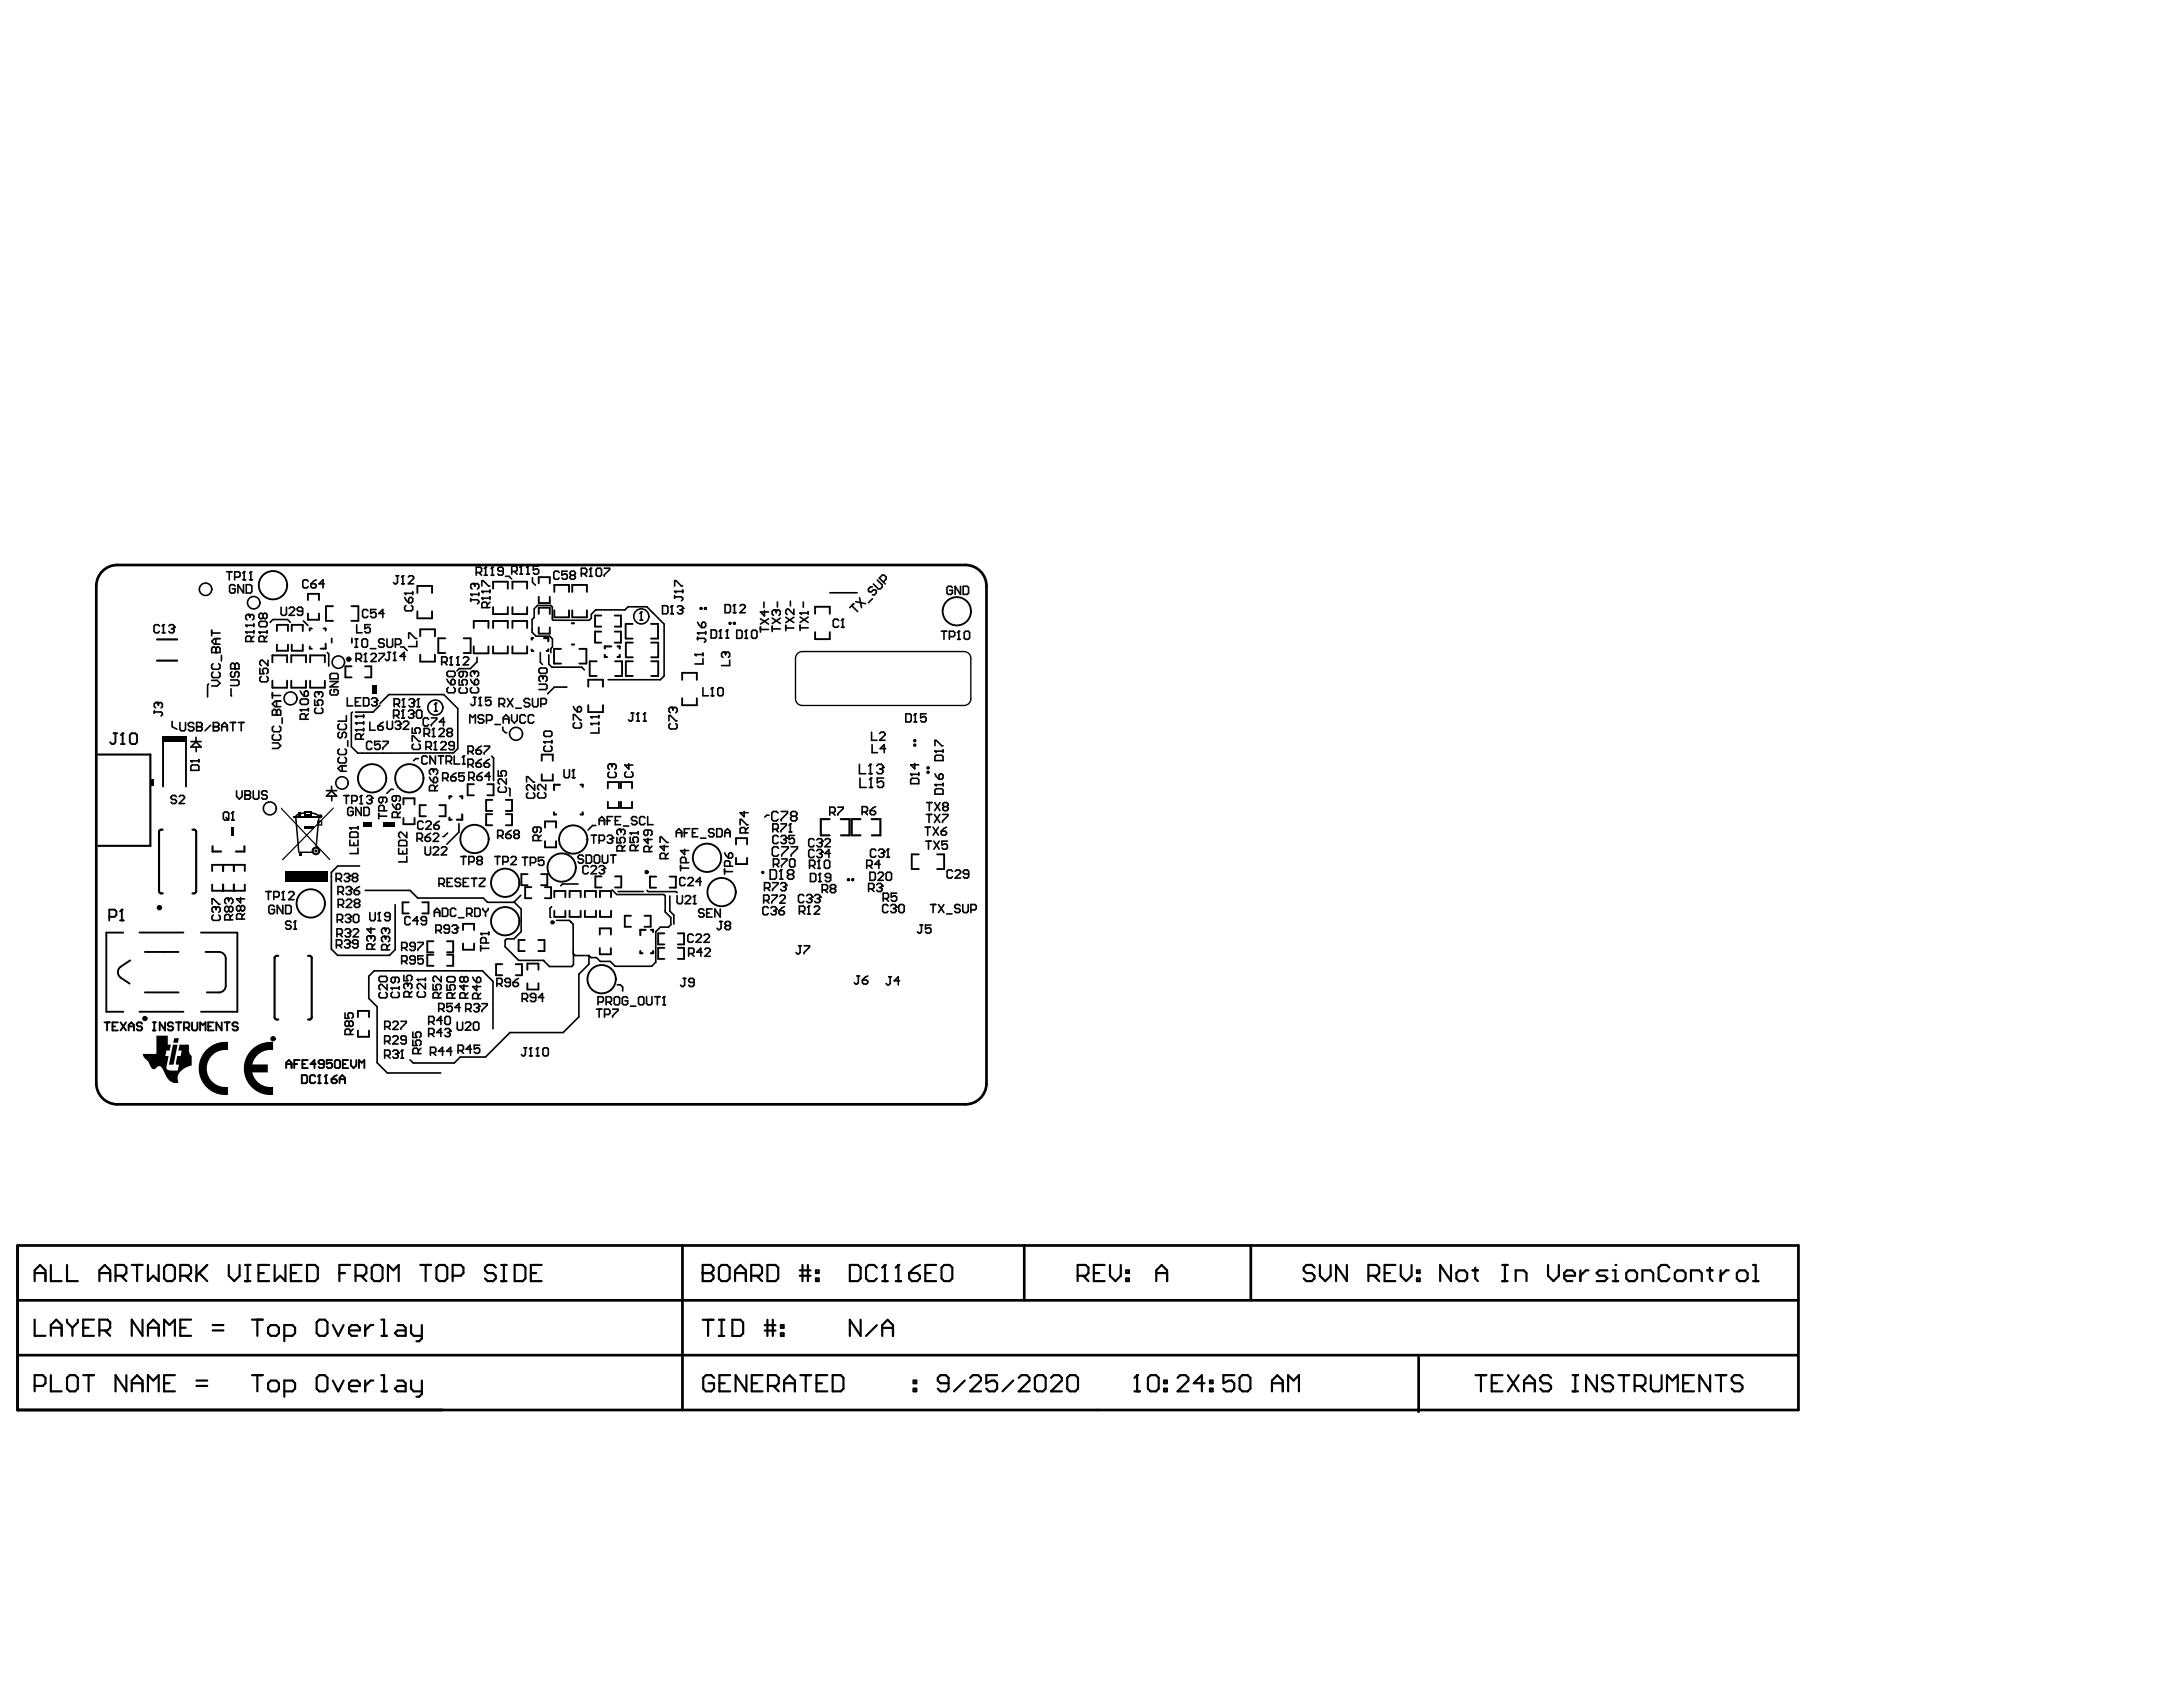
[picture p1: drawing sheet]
<svg xmlns="http://www.w3.org/2000/svg" width="279mm" height="216mm" viewBox="0 0 279 216" stroke-linecap="round" stroke-linejoin="round" font-family="sans-serif">
<g fill="none" stroke="#000" stroke-width=".34">
<path d="M13 73.3a2.69 2.69 0 0 1 2.1-1h108.5a2.69 2.69 0 0 1 2.7 2.8v63.6a2.69 2.69 0 0 1-2.8 2.6h-108.6a2.69 2.69 0 0 1-2.6-2.7v-63.7l.1-.6 .2-.5zM2.2 159.4v21h228v-21h-227.9v21M87.3 159.4v21M131.1 159.4v7M160.1 159.4v7M2.2 173.4h227.9M2.2 166.4h228M181.6 173.7v7"/>
<circle cx="89.7" cy="77.9" r=".03"/>
<circle cx="90.3" cy="77.9" r=".03"/>
<circle cx="93.4" cy="79.8" r=".03"/>
<circle cx="94" cy="79.8" r=".03"/>
<circle cx="44.6" cy="84.4" r=".17"/>
<circle cx="117.1" cy="95.4" r=".03"/>
<circle cx="117.1" cy="94.8" r=".03"/>
<circle cx="118.8" cy="98.8" r=".03"/>
<circle cx="118.8" cy="98.3" r=".03"/>
<circle cx="20.4" cy="116.2" r=".17"/>
<circle cx="97.6" cy="111.7" r=".03"/>
<circle cx="108.6" cy="112.6" r=".03"/>
<circle cx="109.1" cy="112.6" r=".03"/>
<circle cx="18.5" cy="130.4" r=".17"/>
<circle cx="34.9" cy="132.9" r=".17"/>
</g>
<g fill="none" stroke="#000" stroke-width=".28">
<path d="M4.4 162.9h1.4M4.4 164v-1.4l.7-.7 .7 .7v1.4M4.4 168.9v2.1h1.4M4.4 177.4h1.1l.3-.4v-.7l-.3-.3h-1.1v2.1M6.5 161.9v2.1h1.4M6.5 171v-1.4l.7-.7 .7 .7v1.4M6.5 176v2.1h1.4M6.5 169.9h1.4M8.6 161.9v2.1h1.4M8.6 176.3l.3-.3h.7l.4 .3v1.4l-.4 .4h-.7l-.3-.4zM8.6 168.9v.3l.7 .7M9.3 169.9v1.1"/>
<path d="M10 168.9v.3l-.7 .7M10.6 176h1.4M10.6 169.9h.7M11.3 176v2.1M12 168.9h-1.4v2.1h1.4M12.7 162.9h1.4M12.7 170.3h1.1l.3-.4v-.7l-.3-.3h-1.1v2.1M12.7 164v-1.4l.7-.7 .7 .7v1.4M13.4 170.3l.7 .7M14.8 163.3h1l.4-.4v-.7l-.4-.3h-1v2.1M15.5 163.3l.7 .7M16.2 176v2.1l-1.4-2.1v2.1"/>
<path d="M16.9 161.9h1.3M16.9 178.1v-1.4l.7-.7 .6 .7v1.4M16.9 177h1.3M17.6 161.9v2.1M18.2 168.9v2.1l-1.3-2.1v2.1M18.9 161.9v2.1l.7-.7 .7 .7v-2.1M18.9 171v-1.4l.7-.7 .7 .7v1.4M18.9 178.1v-2.1l.7 .7 .7-.7v2.1M18.9 169.9h1.4M21 162.2l.3-.3h.7l.4 .3v1.4l-.4 .4h-.7l-.3-.4zM21 177h.7M21 171v-2.1l.7 .7 .7-.7v2.1"/>
<path d="M22.4 176h-1.4v2.1h1.4M23.1 163.3h1l.4-.4v-.7l-.4-.3h-1v2.1M23.1 169.9h.7M23.8 163.3l.7 .7M24.5 168.9h-1.4v2.1h1.4M25.1 177.4h1.4M25.1 176.7h1.4M25.1 161.9v2.1M25.5 162.9l1 1.1M26.5 161.9l-1.4 1.4M27.2 170.3h1.4M27.2 169.6h1.4"/>
<path d="M29.3 161.9v1.4l.7 .7 .7-.7v-1.4M31.4 164h.6M31.4 161.9h.6M31.7 161.9v2.1M32.2 176h1.4M32.2 168.9h1.4M32.9 168.9v2.1M32.9 176v2.1M33.1 162.9h.7M34.3 177l.4-.3h.7l.3 .3v.7l-.3 .4h-.7l-.4-.4zM34.3 169.9l.4-.3h.7l.3 .3v.7l-.3 .4h-.7l-.4-.4zM34.5 161.9h-1.4v2.1h1.4"/>
<path d="M35.2 161.9v2.1l.6-.7 .7 .7v-2.1M36.4 178.1h1l.4-.4v-.7l-.4-.3h-1v2.1M36.4 171h1l.4-.4v-.7l-.4-.3h-1v2M37.2 162.9h.7M38.6 161.9h-1.4v2.1h1.4M39.3 161.9h1l.4 .3v1.4l-.4 .4h-1zM40.5 176.3l.4-.3h.7l.3 .3v1.4l-.3 .4h-.7l-.4-.4zM40.5 169.2l.4-.3h.7l.3 .3v1.4l-.3 .4h-.7l-.4-.4zM42.6 176.7l.7 1.4 .7-1.4M42.6 169.6l.7 1.4 .7-1.4M43.4 162.9h.7M44.7 177.4h1.4v-.4l-.4-.3h-.7l-.3 .3v.7l.3 .4h.7"/>
<path d="M44.7 170.3h1.4v-.4l-.4-.3h-.7l-.3 .3v.7l.3 .4h.7M44.8 161.9h-1.4v2.1M45.5 163.3h1l.4-.4v-.7l-.4-.3h-1v2.1M46.2 163.3l.7 .7M46.7 169.6v1.4M46.7 176.7v1.4M47.6 162.2l.3-.3h.7l.4 .3v1.4l-.4 .4h-.7l-.3-.4zM47.8 176.7h-.4l-.7 .7M47.8 169.6h-.4l-.7 .7M48.8 176h.4v2.1M48.8 178.1h.7M48.8 171h.7"/>
<path d="M48.8 168.9h.4v2.1M49.6 164v-2.1l.7 .7 .7-.7v2.1M50.9 176.7h.7l.3 .3v1.1h-1l-.4-.4 .4-.3h1M50.9 169.6h.7l.3 .3v1.1h-1l-.4-.4 .4-.3h1M52.6 176.7v1l.4 .4h1M52.6 169.6v1l.4 .4h1M53.8 161.9h1.4M54 169.6v1.7l-.4 .3h-.3M54 176.7v1.7l-.4 .4h-.3M54.5 161.9v2.1M55.9 162.2l.3-.3h.7l.3 .3v1.4l-.3 .4h-.7l-.3-.4zM57.9 163.3h1.1l.3-.4v-.7l-.3-.3h-1.1v2.1"/>
<path d="M63.5 162.2l-.4-.3h-.7l-.3 .3v.4l.3 .3h.7l.4 .4v.3l-.4 .4h-.7l-.3-.4M64.1 164h.7M64.1 161.9h.7M64.5 161.9v2.1M65.9 161.9h1l.4 .3v1.4l-.4 .4h-1zM67.9 162.9h.7M69.3 161.9h-1.4v2.1h1.4M89.9 162.9h.1M89.9 161.9h1.1l.3 .3v.4l-.3 .3 .3 .4v.3l-.3 .4h-1.1zM89.9 162.9h1.1M89.9 168.9h1.4M90.6 168.9v2.1"/>
<path d="M91.4 176.3l-.4-.3h-.6l-.4 .3v1.4l.4 .4h.6l.4-.4v-.7h-.7M92 162.2l.4-.3h.6l.4 .3v1.4l-.4 .4h-.6l-.4-.4zM92 171h.7M92 168.9h.7M92.1 177h.7M92.4 168.9v2.1M93.5 176h-1.4v2.1h1.4M93.7 168.9h1.1l.3 .4v1.3l-.3 .4h-1.1zM94.1 162.9h1.4M94.1 164v-1.4l.7-.7 .7 .7v1.4M95.5 176v2.1l-1.4-2.1v2.1M96.2 163.3h1l.3-.4v-.7l-.3-.3h-1v2.1"/>
<path d="M96.2 177h.7M96.8 163.3l.7 .7M97.6 176h-1.4v2.1h1.4M97.9 169.6h1.4M97.9 170.3h1.4M98.2 161.9h1.1l.3 .3v1.4l-.3 .4h-1.1zM98.2 168.9v2.1M98.3 177.4h1l.4-.4v-.7l-.4-.3h-1v2.1M98.9 168.9v2.1M99 177.4l.7 .7M99.9 170.6h.4v.4h-.4zM99.9 169.6h.4v.3h-.4z"/>
<path d="M100.4 177h1.3M100.4 178.1v-1.4l.7-.7 .6 .7v1.4M102.4 162.6h1.3M102.4 163.3h1.3M102.4 176h1.4M102.7 161.9v2.1M103.1 176v2.1M103.4 161.9v2.1M104.4 163.6h.4v.4h-.4zM104.4 162.6h.4v.3h-.4zM104.5 177h.7M105.9 176h-1.4v2.1h1.4"/>
<path d="M106.6 176h1l.4 .3v1.4l-.4 .4h-1zM108.8 161.9h1l.4 .3v1.4l-.4 .4h-1zM110.2 168.9v2.1l-1.4-2.1v2.1M112.2 162.2l-.3-.3h-.7l-.4 .3v1.4l.4 .4h.7l.3-.4M112.2 169.6l-1.4 1.4M112.9 164h.7M112.9 169.9h1.4M112.9 171v-1.4l.7-.7 .7 .7v1.4M113.3 161.9h.1M113.3 161.9v2.1M113.3 161.9l-.4 .3M114.6 164h.7"/>
<path d="M115 161.9h.1M115 161.9v2.1M115 161.9l-.4 .3M116.4 162.9h1l.3 .4v.3l-.3 .4h-.7l-.3-.4zM116.9 177.7h.4v.4h-.4zM116.9 176.7h.4v.3h-.4zM117.7 161.9l-.6 .3-.7 .7M118.4 162.9h.7M119.8 161.9h-1.4v2.1h1.4M120.5 162.2l.4-.3h.6l.4 .3v1.4l-.4 .4h-.6l-.4-.4zM121.4 177h-1l-.4-.3v-.4l.4-.3h.7l.3 .3v1.4l-.3 .4h-.7l-.4-.4M123.5 176.7l-1.4 1.4"/>
<path d="M124.2 176.3l.3-.3h.7l.3 .3v.4l-1.3 1.4h1.3M127.6 176h-1.4v1l.7-.3h.4l.3 .3v.7l-.3 .4h-.7l-.4-.4M129.7 176.7l-1.4 1.4M130.4 176.3l.3-.3h.7l.4 .3v.4l-1.4 1.4h1.4M132.5 176.3l.3-.3h.7l.3 .3v1.4l-.3 .4h-.7l-.3-.4zM134.5 176.3l.4-.3h.7l.3 .3v.4l-1.4 1.4h1.4M136.6 176.3l.3-.3h.7l.4 .3v1.4l-.4 .4h-.7l-.3-.4zM137.9 163.3h1.1l.3-.4v-.7l-.3-.3h-1.1v2.1M138.6 163.3l.7 .7M140 162.9h.7M141.4 161.9h-1.4v2.1h1.4M142.1 161.9v1.4l.7 .7 .6-.7v-1.4"/>
<path d="M144.1 163.6h.4v.4h-.4zM144.1 162.6h.4v.3h-.4zM145.2 178.1h.7M145.5 176h.1M145.5 176v2.1M145.5 176l-.3 .3M146.9 176.3l.4-.3h.7l.3 .3v1.4l-.3 .4h-.7l-.4-.4zM148 164v-1.4l.7-.7 .7 .7v1.4M148 162.9h1.4M149 177.7h.3v.4h-.3zM149 176.7h.3v.3h-.3zM150.7 176.3l.4-.3h.7l.3 .3v.4l-1.4 1.4h1.4"/>
<path d="M154.2 177h-1.4l1-1v2.1M154.9 177.7h.3v.4h-.3zM154.9 176.7h.3v.3h-.3zM158 176h-1.4v1l.7-.3h.3l.4 .3v.7l-.4 .4h-.7l-.3-.4M158.7 176.3l.3-.3h.7l.3 .3v1.4l-.3 .4h-.7l-.3-.4zM162.8 177h1.4M162.8 178.1v-1.4l.7-.7 .7 .7v1.4M164.9 178.1v-2.1l.7 .7 .6-.7v2.1M168.2 162.2l-.3-.3h-.7l-.3 .3v.4l.3 .3h.7l.3 .4v.3l-.3 .4h-.7l-.3-.4M168.9 161.9v1.4l.7 .7 .7-.7v-1.4M172.4 161.9v2.1l-1.4-2.1v2.1M175.1 163.3h1.1l.3-.4v-.7l-.3-.3h-1.1v2.1"/>
<path d="M175.8 163.3l.7 .7M177.2 162.9h.7M178.6 161.9h-1.4v2.1h1.4M179.3 161.9v1.4l.7 .7 .7-.7v-1.4M181.4 163.6h.3v.4h-.3zM181.4 162.6h.3v.3h-.3zM185.7 161.9v2.1l-1.4-2.1v2.1M186.4 162.9l.3-.3h.7l.4 .3v.7l-.4 .4h-.7l-.3-.4zM188.5 162.6h.7M188.8 162.2v1.4l.4 .4M188.9 176h1.3M189.5 176v2.1"/>
<path d="M190.9 177h.7M192.3 164h.7M192.3 161.9h.7M192.3 176h-1.4v2.1h1.4M192.6 161.9v2.1M193 176l1.4 2.1M194 164v-1.4h1l.4 .3v1.1M194.4 176l-1.4 2.1M195.1 177h1.3M195.1 178.1v-1.4l.7-.7 .6 .7v1.4M198.1 161.9v1.4l.7 .7 .7-.7v-1.4M198.5 176.3l-.3-.3h-.7l-.4 .3v.4l.4 .3h.7l.3 .4v.3l-.3 .4h-.7l-.4-.4"/>
<path d="M200.2 163.3h1.4v-.4l-.4-.3h-.6l-.4 .3v.7l.4 .4h.6M201.3 176h.7M201.3 178.1h.7M201.6 176v2.1M202.3 162.6v1.4M203.3 162.6h-.3l-.7 .7M204.4 176v2.1l-1.4-2.1v2.1M205.7 162.6h-1l-.4 .3 .4 .4h.7l.3 .3-.3 .4h-1.1M206.4 164h.7M206.4 162.6h.4v1.4M206.5 176.3l-.4-.3h-.7l-.3 .3v.4l.3 .3h.7l.4 .4v.3l-.4 .4h-.7l-.3-.4M206.8 161.9h.1"/>
<path d="M207.1 176h1.4M207.8 176v2.1M208.5 162.6h.7l.3 .3v.7l-.3 .4h-.7l-.4-.4v-.7zM209.2 177.4h1.1l.3-.4v-.7l-.3-.3h-1.1v2.1M209.9 177.4l.7 .7M210.2 164v-1.4h1l.4 .3v1.1M211.3 176v1.7l.3 .4h.7l.4-.4v-1.7M213.4 178.1v-2.1l.6 .7 .7-.7v2.1M213.7 162.2l-.4-.3h-.7l-.3 .3v1.4l.3 .4h.7l.4-.4M214.4 162.9l.3-.3h.7l.3 .3v.7l-.3 .4h-.7l-.3-.4zM215.4 177h.7M216.4 164v-1.4h1.1l.3 .3v1.1"/>
<path d="M216.8 176h-1.4v2.1h1.4M218.5 162.6h.7M218.8 162.2v1.4l.4 .4M218.9 176v2.1l-1.4-2.1v2.1M219.6 176h1.3M220.2 162.6v1.4M220.3 176v2.1M221.3 162.6h-.4l-.7 .7M222.3 162.9l.3-.3h.7l.4 .3v.7l-.4 .4h-.7l-.3-.4zM223 176.3l-.3-.3h-.7l-.4 .3v.4l.4 .3h.7l.3 .4v.3l-.3 .4h-.7l-.4-.4M224.4 164h.7M224.4 161.9h.3v2.1"/>
<circle cx="70.7" cy="118" r=".14"/>
<circle cx="82.8" cy="111.6" r=".14"/>
</g>
<g fill="#000">
<path d="M42.7 103.3v.2l-6.5 6.6-.1-.1zM36.5 111.5h5.5v1.3h-5.5zM37.9 104.3l.2-.2v.2l-.1 .2h-.3zM38.1 104h.4v.7h-.4zM38.1 109.1l.2-.1-.1 .2zM37.7 104.5h.2l.4 4.5-.2 .1zM38.3 109h1.7v.2h-1.8zM38.2 109.1h.4v.4h-.4zM38.5 104l.5-.1v.2l-.5 .1zM39 105.7h1.1v.3h-1.1zM39 103.9h.2v.4h-.2zM39 104.1h.9v.2h-.9z"/>
<path d="M39 103.9h.9v.2h-.9zM39.7 103.9h.2v.4h-.2zM39.9 104l.7 .2 .2 .1v.2h-.1a.59 .59 0 0 0-.7-.3zM40.7 104.7h.2l-.3 3.8-.2-.1zM40.6 105h.6l-.6 .7zM40.8 105.4v.1h.3v-.3l.1-.2v.7h-.6zM36 103.3l6.3 6.7-.1 .1-6.2-6.6zM20 132.5h1.5v1.2h.4l-.2 .7h-.4l-.1 .6v.2h.4l-.3 1.3v.3l.2 .2h1.3l.1-.7-.4-.1v-.2l.2-.8h.4l.2-.7v-.1h-.5l.2-.7h1.2v1l.2 .3 .1 .1v1.3l-.9 .3-.6 .5-.3 .6 .1 .8h-.6l-.5-.3-.3-.4-.6-1.2-.2-.2h-.4l-.4 .3-.4-.1-.4-.9-.5-.4-.2-.3v-.2h1.7zM22.1 133.7h.6l-.5 2.6h-.6zM22.3 132.9h.6l-.1 .5h-.6zM32.1 134.4a3.3 3.3 0 0 1 2.9-1v1a2.38 2.38 0 0 0-2.7 1.8h2v1h-2a2.38 2.38 0 0 0 2.7 1.9v1a3.4 3.4 0 0 1-3.4-1.9 3.4 3.4 0 0 1 .5-3.8zM26.3 134.4a3.3 3.3 0 0 1 2.9-1v1a2.38 2.38 0 0 0-2.7 2.3 2.38 2.38 0 0 0 2.7 2.4v1a3.4 3.4 0 0 1-3.4-1.9 3.4 3.4 0 0 1 .5-3.8z"/>
</g>
<path d="M37.5 104.6h3.5" fill="none" stroke="#000" stroke-width=".2"/>
<g fill="none" stroke="#000" stroke-width=".24">
<path d="M39.4 76.8v-.8h1.4v.8M39.4 78.5v.8h1.4v-.8M42.6 77.6h-.9v1.9h.9M45 77.6h.9v1.9h-.9M53.4 75.9v-.9h1.9v.9M53.4 78.2v.9h1.9v-.9M63.1 75.3v-.9h1.9v.9M63.1 77.7v.9h1.9v-.9M65.6 75.3v-.9h1.9v.9M65.6 77.7v.9h1.9v-.9M69 74.7v-.8h1.4v.8M69 76.4v.8h1.4v-.8"/>
<path d="M69 78.6v-.8h1.4v.8M70.9 75.8v-.9h1.9v.9M70.9 78.1v.9h1.9v-.9M73.2 75.8v-.9h1.9v.9M73.2 78.1v.9h1.9v-.9M77 78.8h-.8v1.4h.8M78.7 78.8h.8v1.4h-.8M81 79.8h-.9v1.9h.9M83.3 79.8h.9v1.9h-.9M104.3 78.6v-.9h1.9v.9M14.5 93.8h.5M14.8 93.8v1.2l-.3 .2h-.2l-.2-.2"/>
<path d="M15.5 95.2h.4M15.7 93.8h.1M15.7 93.8v1.4M15.7 93.8l-.2 .3M16.8 93.8h.5l.2 .3v.9l-.2 .2h-.5l-.2-.2v-.9zM20.9 94.6v6.1M23.8 94.6v6.1M34.9 84.8v-.9h1.8v.9M34.9 87.1v.9h1.8v-.9M35.4 80.8v-.8h1.5v.8M35.4 82.5v.8h1.5v-.8M37.3 84.8v-.9h1.9v.9"/>
<path d="M37.3 87.1v.9h1.9v-.9M37.3 80.8v-.8h1.5v.8M37.3 82.5v.8h1.5v-.8M39.6 82.7v.3h.3M39.7 84.8v-.9h1.9v.9M39.7 87.1v.9h1.9v-.9M39.9 80.4h-.3v.3M41.4 80.4h.3v.3M41.7 82.4v.6h-.7M45 85.3h-.8v1.4h.8M46.7 85.3h.8v1.4h-.8M53.8 81.4v-.9h1.9v.9"/>
<path d="M53.8 83.8v.9h1.9v-.9M57 81.7h-.9v1.9h.9M59.3 81.7h.9v1.9h-.9M60.6 80.4v-.9h1.9v.9M60.6 82.7v.9h1.9v-.9M63.1 82.7v.9h1.9v-.9M63.1 80.4v-.9h1.9v.9M65.6 82.7v.9h1.9v-.9M65.6 80.4v-.9h1.9v.9M69 80.3v.8h1.4v-.8M69.3 97.4v-.8h1.5v.8M69.3 99.1v.8h1.5v-.8"/>
<path d="M71.8 83h-.9v1.9h.9M74.2 83h.9v1.9h-.9M75.3 87.9v-.9h1.9v.9M75.3 90.2v.9h1.9v-.9M76.4 84.6h-.9v1.9h.9M77 80.8h-.8v1.4h.8M78.7 80.8h.8v1.4h-.8M78.7 84.6h.9v1.9h-.9M81 84.6h-.9v1.9h.9M81 82.2h-.9v1.9h.9M83.3 84.6h.9v1.9h-.9M83.3 82.2h.9v1.9h-.9"/>
<path d="M87.3 87v-.9h1.9v.9M87.3 89.4v.9h1.9v-.9M104.3 80.9v.9h1.9v-.9M14 117.3h.7l.2-.2v-.5l-.2-.2h-.7v1.4M15.4 117.8h.4M15.6 116.4h.1M15.6 116.4l-.2 .2M15.6 116.4v1.4M15.8 119.4h-2.2v10.1h2.2M17.8 119.3h5.7M25.7 119.4h4.7v10.1h-4.7M27.2 111.5v-.8h4.1v.8"/>
<path d="M27.2 113.2v.8h4.1v-.8M28.5 110.7v.8M28.5 113.2v.8M28.6 110.7v.8M28.6 113.2v.8M29.9 110.7v.8M29.9 113.2v.8M30 110.7v.8M30 113.2v.8M51.6 103v-.8h1.5v.8M51.6 104.7v.8h1.5v-.8M52.3 115.5h-.8v1.4h.8"/>
<path d="M54 115.5h.8v1.4h-.8M54.5 103h-.8v1.5h.8M56.2 103h.8v1.5h-.8M59.3 119v-.8h1.4v.8M60.6 100.4h-.7v1.4h.7M62.4 100.4h.8v1.4h-.8M63 102.4h-.8v1.4h.8M63 104.2h-.8v1.4h.8M64.7 102.4h.8v1.4h-.8M64.7 104.2h.8v1.4h-.8M67.5 111.9h-.8v1.4h.8M68 113.5h-.8v1.5h.8"/>
<path d="M69.3 111.9h.7v1.4h-.7M69.7 113.5h.8v1.5h-.8M69.8 105.9v-.8h1.4v.8M69.8 107.6v.8h1.4v-.8M70.9 116.6v.7h1.5v-.7M70.9 114.8v-.8h1.5v.8M72.9 116.6v.7h1.4v-.7M72.9 114.8v-.8h1.4v.8M74.9 116.6v.7h1.4v-.7M74.9 114.8v-.8h1.4v.8M76.8 119.6v-.8h1.4v.8M76.8 116.6v.7h1.4v-.7"/>
<path d="M76.8 114.8v-.8h1.4v.8M77 112.2h-.8v1.4h.8M77.8 102.6v.8h1.4v-.8M77.8 100.9v-.8h1.4v.8M78.7 112.2h.8v1.4h-.8M79.5 102.6v.8h1.4v-.8M79.5 100.9v-.8h1.4v.8M80.8 117.2h-.8v1.4h.8M82.5 117.2h.8v1.4h-.8M84 112.2h-.8v1.4h.8M85 119.4h-.8v1.5h.8M85.7 112.2h.8v1.4h-.8"/>
<path d="M86.8 119.4h.8v1.5h-.8M94.2 108.1v-.8h1.4v.8M94.2 109.8v.8h1.4v-.8M117.6 109.3h-.9v1.9h.9M119.9 109.3h.9v1.9h-.9M13.4 130.8h.7M13.7 130.8v1.1M14.4 131.4h.3M15.1 130.8h-.7v1.1h.7M15.4 130.8l.7 1.1M16.1 130.8l-.7 1.1M16.5 131.4h.7"/>
<path d="M16.5 131.9v-.7l.3-.4 .4 .4v.7M16.7 122.9l-1.3 .8a.86 .86 0 0 0 0 1.4l1.2 .8M17.8 129.5h5.7M18.2 131l-.2-.2h-.3l-.2 .2v.2l.2 .2h.3l.2 .1v.2l-.2 .2h-.3l-.2-.2M18.5 121.8h4.4M18.5 127h4.4M19.6 130.8h.3M19.6 131.9h.3M19.7 130.8v1.1M21.1 130.8v1.1l-.7-1.1v1.1M22.2 131l-.2-.2h-.4l-.1 .2v.2l.1 .2h.4l.2 .1v.2l-.2 .2h-.4l-.1-.2M22.5 130.8h.7"/>
<path d="M22.9 130.8v1.1M23.5 131.5h.6l.1-.1v-.4l-.1-.2h-.6v1.1M23.9 131.5l.3 .4M24.6 130.8v.9l.2 .2h.3l.2-.2v-.9M25.6 131.9v-1.1l.4 .4 .3-.4v1.1M26.3 121.8h1.7a.86 .86 0 0 1 .9 .9v3.4a.86 .86 0 0 1-.9 .9h-1.5M26.6 131.4h.4M27.3 130.8h-.7v1.1h.7M28.4 130.8v1.1l-.7-1.1v1.1M28.7 130.8h.7M29.1 130.8v1.1M30.4 131l-.1-.2h-.4l-.1 .2v.2l.1 .2h.4l.1 .1v.2l-.1 .2h-.4l-.1-.2"/>
<path d="M36.6 136.7v-.7l.4-.3 .3 .3v.7M36.6 136.2h.7M37.7 136.2h.3M38.4 135.7h-.7v1M38.6 137.6h.5l.2 .2v.7l-.2 .1h-.5zM38.7 136.2h.3M39.4 135.7h-.7v1h.7M40.4 137.8l-.2-.2h-.4l-.1 .2v.7l.1 .1h.4l.2-.1M40.4 136.2h-.7l.6-.5v1M40.7 138.6h.3M40.9 137.6h.1M40.9 137.6v1"/>
<path d="M40.9 137.6l-.2 .2M41.5 136.2h-.6l-.1-.2v-.2l.1-.1h.4l.2 .1v.7l-.2 .2h-.4l-.1-.2M41.6 138.6h.3M41.7 137.6h.1M41.7 137.6v1M41.7 137.6l-.1 .2M42.4 138.1h.5l.2 .2v.2l-.2 .1h-.3l-.2-.1zM42.5 135.7h-.7v.5l.3-.2h.2l.2 .2v.3l-.2 .2h-.3l-.2-.2M42.8 135.8l.2-.1h.4l.1 .1v.7l-.1 .2h-.4l-.2-.2zM43.1 137.6l-.3 .2-.4 .3M43.5 138.1h.7M43.5 138.6v-.7l.3-.3 .4 .3v.7"/>
<path d="M43.9 136.2h.3M44.6 135.7h-.7v1h.7M44.9 135.7v.6l.4 .4 .3-.4v-.6M45.8 130.2v-.8h1.4v.8M45.8 131.9v.8h1.4v-.8M45.9 136.7v-1l.4 .3 .3-.3v1M55.5 122.2h-.8v1.4h.8M55.5 120.5h-.8v1.4h.8M57.2 120.5h.8v1.4h-.8M57.2 122.2h.8v1.4h-.8M59.3 120.8v.7h1.4v-.7M64.3 123.4h-.8v1.4h.8"/>
<path d="M66 123.4h.8v1.4h-.8M67.2 120.3h-.8v1.4h.8M67.5 124.1v-.8h1.4v.8M67.5 125.8v.8h1.4v-.8M68.9 120.3h.8v1.4h-.8M76.8 121.3v.8h1.4v-.8M85 121.3h-.8v1.4h.8M86.8 121.3h.8v1.4h-.8"/>
<circle cx="34.9" cy="74.9" r="1.81"/>
<circle cx="122.5" cy="78.2" r="1.81"/>
<circle cx="47.6" cy="99.6" r="1.81"/>
<circle cx="52.4" cy="99.6" r="1.81"/>
<circle cx="39.8" cy="115.6" r="1.81"/>
<circle cx="60.7" cy="107.4" r="1.81"/>
<circle cx="64.7" cy="113" r="1.81"/>
<circle cx="64.7" cy="117.9" r="1.81"/>
<circle cx="71.9" cy="111" r="1.81"/>
<circle cx="73.4" cy="107.4" r="1.81"/>
<circle cx="90.5" cy="109.8" r="1.81"/>
<circle cx="92.4" cy="114.2" r="1.81"/>
<circle cx="77" cy="125.3" r="1.81"/>
</g>
<g fill="none" stroke="#000" stroke-width=".27">
<path d="M73.2 79.8h.3M12.6 96.6h6.6v11.7h-6.6M20.1 84.5h2.6M20.1 81.8h2.6M68.1 83.1v.2M68.1 83.3h.2M68.2 81.7h-.1v.2M69.6 81.7h.6v.4M70 83.3h.1M70.2 83.1v.2M73.2 82.5h.3M77.4 83.8v.3h.3"/>
<path d="M78.2 82.7h-.8v.3M79 82.7h.3v.3M79.3 83.8v.3h-.3M20.8 106.2h-.3l-.1 .3v7.6l.1 .2h.3M24.6 106.2h.4l.1 .3v7.6l-.1 .2h-.4M27.2 108.3v.7h1.1M31.3 108.3v.7h-1.1M57.5 104.6v.3h.3M57.8 101.9h-.3v.3M58.9 101.9h.3v.3M59.2 104.2v.7h-.7M70.9 104v.2h.3"/>
<path d="M71.7 100.4h-.8v.7M74.3 100.4h.3v.3M74.6 104v.2h-.3M82.6 119h-.6v.7M83.3 119h.3v.3M106.2 104.8h-1.1v2.1h1.1M107.6 104.8h1.1v2.1h-1.1M110.1 104.8h-1.1v2.1h1.1M111.6 104.8h1.1v2.1h-1.1M35.6 122.3l-.3 .1-.2 .2v7.6l.2 .2 .3 .1M39.4 122.3l.4 .1 .1 .2v7.6l-.1 .2-.4 .1M82 121.7v.3h.2"/>
<path d="M83.6 121.7v.3h-.3"/>
<circle cx="40.4" cy="108.9" r=".42"/>
</g>
<g fill="none" stroke="#000" stroke-width=".21">
<path d="M20.9 79.9h.1M20.9 79.9v1.1M20.9 79.9l-.2 .2M29 73.2h.7M29.3 73.2v1M30 73.9h.6l.1-.2v-.4l-.1-.1h-.6v1M30.1 75l-.2-.2h-.3l-.2 .2v.7l.2 .2h.3l.2-.2v-.3h-.4M31.1 74.2h.3M31.2 74.8v1.1l-.7-1.1v1.1M31.2 73.2h.1M31.2 73.2l-.1 .1M31.2 73.2v1"/>
<path d="M31.5 74.8h.6l.1 .2v.7l-.1 .2h-.6zM31.8 78.6h.1M31.8 78.6h-.2l-.1 .2v.4l.1 .1M31.8 78.6l.2 .2M31.9 74.2h.4M32 78.8l.1-.2h.2l.2 .2v.4l-.2 .1M32 78.8v.2M32.1 73.2h.1M32.1 73.2v1M32.1 73.2l-.2 .1M32.5 79.9v.3M33.1 79.7l.2-.2h.7l.2 .2v.3l-.2 .2h-.7l-.2-.2z"/>
<path d="M33.7 78.7l-.2-.2h-.2l-.2 .2v.3l.2 .2h.2l.2-.2M33.7 78.7l.1-.2h.2l.2 .2v.3l-.2 .2h-.2l-.1-.2M33.7 78.7v.3M34.6 79.6l.3-.3h1.9l.4 .4M36 77.7v.9l.1 .1h.4l.2-.1v-.9M37 77.9l.2-.2h.3l.2 .2v.2l-.7 .6h.7M38.7 78.2h-.5l-.2-.1v-.2l.2-.2h.4l.1 .2v.7l-.1 .1h-.4l-.2-.1M38.8 79.5l.6 .6M39.4 74.4l-.1-.2h-.4l-.1 .2v.7l.1 .1h.4l.1-.1M39.8 74.7h.5l.2 .2v.2l-.2 .1h-.3l-.2-.1zM40.5 74.2l-.4 .2-.3 .3M41.5 74.7h-.7l.5-.5v1"/>
<path d="M45.7 79.9v1.1h.6M47.1 78.2l-.2-.2h-.3l-.2 .2v.7l.2 .1h.3l.2-.1M47.4 79.9h-.7v.6l.3-.2h.2l.2 .2v.3l-.2 .2h-.3l-.2-.2M48.1 78h-.7v.5l.4-.2h.2l.1 .2v.4l-.1 .1h-.4l-.2-.1M49.2 78.5h-.7l.5-.5v1M50.7 73.7h.3M50.9 73.7v.8l-.2 .2h-.2l-.1-.2M51.4 74.7h.3M51.6 73.7h.1M51.6 73.7v1M51.6 73.7l-.2 .2M51.8 75.9h.1"/>
<path d="M51.8 76.4l.2 .4 .3 .3M51.8 75.9h1M51.8 75.9l.2 .2M52 77.5l-.2 .2v.3l.2 .2h.7l.1-.2v-.3l-.1-.2M52.3 73.9l.1-.2h.4l.1 .2v.1l-.6 .7h.6M52.3 76.6l.2-.2h.2l.1 .2v.4l-.1 .1h-.4zM52.8 75.8v.3M60.2 76.1h.1M60.2 76.8h.9l.2 .1v.2l-.2 .2M60.2 76.6v.3M60.2 76.1h1.1M60.2 76.1l.2 .1"/>
<path d="M60.6 74.7h.1M60.6 74.7h-.2l-.2 .2v.3l.2 .2M60.6 74.7l.2 .2M60.8 74.9l.1-.2h.2l.2 .2v.3l-.2 .2M60.8 74.9v.1M60.9 73.3h.6l.1-.2v-.3l-.1-.2h-.6v1M61.3 75.9v.3M61.3 73.3l.3 .3M61.7 76.6h.1M61.7 75.7h.1M61.7 75v-.7h.1l.7 .7h.2M61.7 76.6l.1 .1"/>
<path d="M61.7 76.6h1M61.7 75.7h1M61.7 75.7l.1 .2M62 73.6h.3M62.2 72.6h.1M62.2 72.6l-.2 .2M62.2 72.6v1M62.4 77.8v-.6l-.2-.1h-.4l-.1 .1v.6h1M62.7 77.1l-.3 .3M62.7 75.5v.4M62.7 76.4v.3M62.8 73.6h.4"/>
<path d="M63 72.6h.1M63 72.6l-.2 .2M63 72.6v1M64.4 73.1h-.5l-.2-.2v-.1l.2-.2h.3l.2 .2v.6l-.2 .2h-.3l-.2-.2M64.7 73.8h.4l.4 .3M65.5 73.1h.5l.2-.1v-.4l-.2-.2h-.5v1.1M65.8 73.1l.4 .4M66.5 73.5h.4M66.7 72.4h.1M66.7 72.4v1.1M66.7 72.4l-.2 .2M67.4 73.5h.3"/>
<path d="M67.6 72.4h.1M67.6 72.4v1.1M67.6 72.4l-.2 .2M68.2 73.9v.6l.3 .4M68.9 72.4h-.6v.6l.3-.2h.2l.1 .2v.3l-.1 .2h-.4l-.1-.2M71.6 73.3l-.2-.2h-.3l-.2 .2v.7l.2 .1h.3l.2-.1M72.6 73.1h-.7v.5l.4-.2h.1l.2 .2v.4l-.2 .1h-.3l-.2-.1M73.1 73.6l-.1-.2v-.1l.1-.2h.4l.1 .2v.1l-.1 .2M73.1 73.6l-.1 .2v.2l.1 .1h.4l.1-.1v-.2l-.1-.2M73.1 73.6h.4M74.4 73.4h.5l.2-.2v-.3l-.2-.2h-.5v1.1M74.7 73.4l.4 .4"/>
<path d="M75.4 73.8h.4M75.6 72.7h.1M75.6 72.7l-.2 .2M75.6 72.7v1.1M76.3 72.9l.2-.2h.3l.2 .2v.7l-.2 .2h-.3l-.2-.2zM77.3 72.7h.7v.2l-.7 .7v.2M81.9 79.4h.3M82.1 78.3h.1M82.1 78.3v1.1M82.1 78.3l-.2 .2M84.8 77.5h.5l.2 .2v.7l-.2 .2h-.5zM85.8 78.6h.4"/>
<path d="M86 77.5h.1M86 77.5v1.1M86 77.5l-.2 .2M86.3 75.7h.1M86.3 75.7h1.1M86.3 75v-.7h.2l.7 .7h.2M86.3 76.2v.4M86.3 76.4h.9l.2 .2v.1l-.2 .2M86.3 75.7l.2 .2M86.7 77.7l.2-.2h.3l.2 .2v.2M87 78h.2M87.2 78l.2 .2v.2l-.2 .2h-.3l-.2-.2"/>
<path d="M87.4 77.9h.1M87.4 77.9l-.2 .1M87.4 75.5v.4M89.3 79.6l.2 .4 .3 .3M89.8 79.8l.2-.2h.1l.2 .2v.3l-.2 .2h-.3zM92.8 77.4h.5l.2 .2v.6l-.2 .2h-.5zM93.8 78.4h.4M94 77.4h.1M94 77.4v1M94 77.4l-.2 .2M94.7 77.6l.2-.2h.3l.2 .2v.1l-.7 .7h.7M97.3 79.2l1.1 .7"/>
<path d="M97.8 77.1v.7M97.8 78.1v.7l-.5-.5h1.1M98.4 79.2l-1.1 .7M98.8 79.1l1.1 .7M99.2 78.1h.1M99.2 78.1h-.2l-.2 .1v.4l.2 .2M99.2 78.1l.2 .1M99.4 78.2l.1-.1h.2l.2 .1v.4l-.2 .2M99.4 78.2v.2M99.5 77v.7M99.9 79.1l-1.1 .7M100.6 79l1 .7"/>
<path d="M101.2 76.9v.7M101.6 78v.6l-.7-.6h-.2l-.1 .1v.4l.1 .1M101.6 79l-1 .7M102.4 78.5h.1M102.4 79l1 .7M102.4 78.5h1M102.4 78.5l.2 .1M102.8 77v.7M103.4 79l-1 .7M103.4 78.3v.3M106.2 75.9h3.5M107.3 79.4l-.1-.2h-.4l-.2 .2v.7l.2 .2h.4l.1-.2"/>
<path d="M107.9 79.2h.1M107.9 79.2v1.1M107.9 79.2l-.2 .2M109 77.5l.8 .8M109.3 77.3l-.5 .5M109.5 77l1.3 .3M110 76.5l.3 1.3M111.7 76.6l-.5 .5M111.7 75.1h-.3l-.2 .3v.2l.1 .1h.2l.3-.2h.2l.2 .1v.3l-.3 .2h-.2M112.3 74.2l.6 .7v.2l-.2 .3h-.3l-.6-.7M113 74.5l.4-.4v-.2l-.2-.3h-.3l-.4 .4 .8 .7M121.9 75.2l-.2-.2h-.3l-.2 .2v.7l.2 .2h.3l.2-.2v-.3h-.3"/>
<path d="M122.9 75v1.1l-.7-1.1v1.1M123.3 75h.5l.2 .2v.7l-.2 .2h-.5zM19.7 91.1h.9l.2 .2v.2l-.2 .1M19.7 90.9v.4M20.1 89.9h.1M20.1 89.9h-.2l-.2 .2v.3l.2 .2M20.1 89.9l.2 .2M20.3 90.1l.1-.2h.2l.2 .2v.3l-.2 .2M20.3 90.1v.2M20.4 80.1l-.2-.2h-.3l-.2 .2v.7l.2 .2h.3l.2-.2M20.7 81h.4M21.6 80.1l.2-.2h.3l.2 .2v.2"/>
<path d="M22 80.5h.1M22 92.3v.7M22.1 93l.5 .3M22.1 80.5l.2 .1v.2l-.2 .2h-.3l-.2-.2M22.3 80.3h.1M22.3 80.3l-.2 .2M23 92.5v.9l.2 .1h.4l.1-.1v-.9M24.4 97.4h.1M24.4 98.1l.2-.2h.7l.2 .2v.5h-1.1zM24.4 97.4h1.1M24.4 97.4l.2 .2M24.4 94.9h1.3"/>
<path d="M24.4 95.6l.7-.6 .6 .6zM24.8 92.6l-.2-.1h-.3l-.2 .1v.2l.2 .2h.3l.2 .2v.2l-.2 .1h-.3l-.2-.1M25.1 94.4v.6M25.1 95.6v.6M25.2 93h.1M25.2 92.5h.5l.2 .1v.2l-.2 .2 .2 .2v.2l-.2 .1h-.5zM25.2 93h.5M25.5 97.2v.4M26.7 87.5l-.1 .2v1.5M27 92.8l-.8 .7M27.1 83l.2-.2h.1l.2 .2 .2-.2h.2l.2 .2v.5h-1.1zM27.1 87.1h.7l.4 .3-.4 .4h-.7"/>
<path d="M27.1 81h1.1M27.1 80.7v.7M27.3 86l-.2 .2v.3l.2 .2h.7l.2-.2v-.3l-.2-.2M27.3 84.9l-.2 .2v.4l.2 .1h.7l.2-.1v-.4l-.2-.2M27.3 93h.1M27.3 92.5h.5l.2 .1v.2l-.2 .2 .2 .2v.2l-.2 .1h-.5zM27.3 93h.5M27.6 83.5h.1M27.6 81.7v.7M27.6 83v.5M28.2 81.7h-.8l-.3 .4 .3 .3h.8M28.3 83.9v.7"/>
<path d="M28.4 93h.7M28.4 93.5v-.7l.3-.3 .4 .3v.7M29.4 92.5h.8M29.5 87h.9l.2 .2v.4l-.2 .1h-.9M29.5 85.1l.2-.2h.2l.2 .2 .1-.2h.2l.2 .2v.5h-1.1zM29.6 88.1v.9v.1M29.7 86l-.2 .1v.4l.2 .2h.2l.2-.2v-.4l.1-.1h.2l.2 .1v.4l-.2 .2M29.8 92.5v1M30.1 85.6h.1M30.1 85.1v.5M30.5 92.5h.7M30.9 92.5v1"/>
<path d="M31.5 80.9h.1M31.5 80h.1M31.5 80.9h1M31.5 80.9l.1 .2M31.5 80h1M31.5 80l.1 .2M32.1 82.1v-.5l-.1-.2h-.4l-.1 .2v.5h1M32.5 81.4l-.4 .4M32.5 80.7v.4M33.1 80.9h.1M33.1 80.9l.2 .2M33.1 80.9h1.1"/>
<path d="M33.3 85.5v.7h.5l-.2-.3v-.2l.2-.2h.3l.2 .2v.4l-.2 .1M33.4 86.6l-.1 .1v.4l.1 .2h.7l.2-.2v-.4l-.2-.1M33.8 82.1v-.5l-.1-.2h-.4l-.2 .2v.5h1.1M34.2 81.4l-.4 .4M34.2 80.7v.4M34.3 84.5v.7l-.7-.7h-.2l-.1 .2v.3l.1 .2M34.9 95.1h.7l.3 .3-.3 .4h-.7M34.9 88.7v.7M34.9 89h1M35 94l-.1 .2v.3l.1 .2h.8l.1-.2v-.3l-.1-.2M35 90.8h.2l.2 .2 .2-.2h.2l.1 .2v.5h-1v-.5zM35 92.9l-.1 .2v.4l.1 .1h.8l.1-.1v-.4l-.1-.2"/>
<path d="M35.4 91.5h.1M35.4 89.7v.7M35.4 91v.5M35.9 89.7h-.7l-.3 .4 .3 .3h.7M36.1 91.9v.7M38.4 90.8h.1M38.4 89.6l.2-.1h.7l.2 .1v.4l-.2 .2h-.7l-.2-.2zM38.4 90.8l.2 .2M38.4 90.8h1.1M38.4 88.4l.2 .4 .3 .3M39.1 92v-.5l-.2-.1h-.3l-.2 .1v.5h1.1M39.1 88.4h.2l.2 .2v.3l-.2 .2h-.4v-.5z"/>
<path d="M39.5 91.4l-.4 .3M39.5 90.7v.3M40.3 89.6v.7h.5l-.2-.4v-.2l.2-.1h.3l.2 .1v.4l-.2 .2M40.4 90.6l-.1 .2v.3l.1 .2h.7l.2-.2v-.3l-.2-.2M40.6 88.5h.1M40.6 88.5h-.2l-.1 .2v.4l.1 .1M40.6 88.5l.2 .2M40.8 88.7l.2-.2h.1l.2 .2v.4l-.2 .1M40.8 88.7v.2M41.9 83.5l.2 .2v1.5M42.2 86.4l.2-.2h.7l.2 .2v.5h-1.1zM42.2 87.2h1.1l-1.1 .7h1.1"/>
<path d="M42.4 88.3l-.2 .1v.4l.2 .1h.7l.2-.1v-.4l-.2-.1h-.3v.3M43.4 95.9l-.1 .1v.4l.1 .2h.8l.1-.2v-.4l-.1-.1M43.4 92.6l-.1 .2v.4l.1 .2h.8l.1-.2v-.4l-.1-.2M43.4 96.9l-.1 .2v.4l.1 .1h.8l.1-.1v-.4l-.1-.2M43.4 93.7l-.1 .2v.4l.1 .1h.2l.2-.1v-.4l.2-.2h.2l.1 .2v.4l-.1 .1M43.8 98v.7M44.3 91.6v.7h-1M44.3 98h-.7l-.3 .4 .3 .3h.7M44.4 89.3v1h.7M44.5 94.8v.7M45.4 81.8h.4M45.4 82.8h.4"/>
<path d="M45.5 89.8h.3M45.5 93.4h.1M45.5 92.5h.1M45.5 91.7h.1M45.5 93.4l.2 .2M45.5 93.4h1M45.5 92.5h1M45.5 92.5l.2 .2M45.5 91.7h1M45.5 91.7l.2 .1M45.6 84.3h.5l.2-.2v-.3l-.2-.2h-.5v1.1M45.6 81.8v1"/>
<path d="M45.9 84.3l.4 .4M46.2 89.3h-.7v1h.7M46.2 94.6v-.5l-.2-.2h-.3l-.2 .2v.5h1M46.3 81.9l.2-.1h.4l.1 .1v.8l-.1 .1h-.4l-.2-.1zM46.5 89.3h.5l.2 .2v.7l-.2 .1h-.5zM46.5 93.9l-.3 .4M46.5 91.5v.3M46.5 92.4v.3M46.5 93.2v.4M46.6 84.7h.4M46.8 83.6h.1M46.8 83.6l-.2 .2"/>
<path d="M46.8 83.6v1.1M47.3 92.4v1.1h.7M47.4 83h.7M47.5 83.8l.1-.2h.4l.2 .2v.2l-.7 .7h.7M47.6 89.5l.1-.2h.4l.1 .2v.1M47.6 95.1l-.2-.2h-.3l-.2 .2v.6l.2 .2h.3l.2-.2M47.9 89.8h.2M48.1 89.8l.1 .2v.2l-.1 .1h-.4l-.1-.1M48.2 89.6h.1M48.2 89.6l-.1 .2M48.4 92.9h.5l.2 .2v.2l-.2 .2h-.4l-.1-.2zM48.5 83.6h.7v.2l-.7 .7v.2"/>
<path d="M48.6 90.2l-.9 .9h-2.2M48.6 94.9h-.6v.5l.5-.2 .1 .2v.3l-.1 .2h-.4l-.1-.2M48.6 90l1.2-1.1h7l1.8 1.8v5.1l-.6 .6h-12.2l-.8-.8v-4.3l.1-.2M49 94.9h.7v.2l-.7 .6v.2M49.1 92.4l-.4 .2-.3 .3M49.2 81.9l-.2-.1h-.4l-.1 .1v.2l.1 .2h.4l.2 .2v.2l-.2 .1h-.4l-.1-.1M49.5 81.8v.9l.2 .1h.4l.1-.1v-.9M49.5 92.3v.9l.2 .1h.4l.1-.1v-.9M49.6 83.5h.4M49.8 83.5v.9l-.2 .1h-.1l-.2-.1M50.3 84.5h.4M50.4 91.6h.5l.2-.2v-.4l-.2-.1h-.5v1"/>
<path d="M50.4 90.1h.6l.1-.2v-.3l-.1-.2h-.6v1.1M50.5 83.5h.1M50.5 83.5v1M50.5 83.5l-.2 .2M50.6 92.5l.2-.2h.3l.2 .2v.1M50.6 82.5h.5l.2-.2v-.4l-.2-.1h-.5v1M50.7 91.6l.4 .3M50.8 90.1l.3 .4M50.9 92.8h.2M51.1 92.8l.2 .2v.2l-.2 .1h-.3l-.2-.1M51.3 82.8h.4l.4 .5M51.3 92.6h.1"/>
<path d="M51.3 92.6l-.2 .2M51.4 91.9h.4M51.5 90.5h.3M51.6 90.9h.1M51.6 90.9l-.2 .1M51.6 90.9v1M51.6 92.5l.2-.2h.3l.2 .2v.1l-.7 .7h.7M51.6 89.4h.1M51.6 89.4l-.1 .2M51.6 89.4v1.1M51.9 84h-.7l.5-.5v1M52.3 91l.1-.1h.4l.2 .1v.2"/>
<path d="M52.3 81.7v-.7h.2l.7 .7h.1M52.3 89.6l.2-.2h.4l.1 .2v.2M52.6 91.4h.2M52.7 89.9h.2M52.8 93.2v.6h.5l-.2-.3v-.2l.2-.1h.3l.2 .1v.4l-.2 .1M52.8 94.9v-.7h.1l.7 .7h.2M52.8 91.4l.2 .2v.1l-.2 .2h-.4l-.1-.2M52.9 89.9l.1 .2v.2l-.1 .2h-.4l-.2-.2M52.9 95.2l-.1 .2v.3l.1 .2h.7l.2-.2v-.3l-.2-.2M53 91.2h.1M53 91.2l-.2 .2M53 89.8h.1"/>
<path d="M53 89.8l-.1 .1M53.3 91l.2-.1h.3l.2 .1v.7l-.2 .2h-.3l-.2-.2zM53.3 82.1v.6h-1M53.4 90.5h.3M53.5 89.4h.1M53.5 89.4v1.1M53.5 89.4l-.1 .2M53.5 97.1h-.3l-.3 .3M54.3 93.9h.5l.2-.2v-.3l-.2-.2h-.5v1.1M54.5 95.6h.5l.2-.2v-.3l-.2-.2h-.5v1M54.6 93.9l.4 .4M54.7 96.9l-.2-.2h-.3l-.2 .2v.7l.2 .2h.3l.2-.2"/>
<path d="M54.9 92l-.2-.1h-.4l-.1 .1v.7l.1 .2h.4l.2-.2M54.9 95.6l.3 .3M55 99.5l.1 .3 .4 .4M55.2 91.9h.7v.1l-.7 .7v.2M55.3 98.4h.1M55.3 98.4h-.2l-.1 .2v.4l.1 .1M55.3 98.4l.2 .2M55.3 94.3h.4M55.5 99.6l.2-.1h.1l.2 .1v.4l-.2 .2h-.3zM55.5 98.6l.2-.2h.1l.2 .2v.4l-.2 .1M55.5 98.6v.2M55.5 93.2h.1"/>
<path d="M55.5 93.2v1.1M55.5 93.2l-.2 .2M55.6 95.9h.3M55.6 91h.4M55.7 96.7v1.1l-.7-1.1v1.1M55.7 94.9h.1M55.7 94.9v1M55.7 94.9l-.1 .2M55.8 90h.1M55.8 90l-.2 .2M55.8 90v1M56.1 96.7h.7"/>
<path d="M56.2 93.4l.2-.2h.3l.2 .2v.2l-.7 .7h.7M56.4 95.1l.2-.2h.3l.2 .2v.2l-.7 .6h.7M56.4 96.7v1.1M56.5 84.7h.5l.2-.1v-.4l-.2-.1h-.5v1M56.7 99.6h.5l.1-.2v-.3l-.1-.2h-.5v1.1M56.9 84.7l.3 .4M56.9 92.4h-.7l.6-.5v1M57 99.6l.3 .4M57.1 97.4h.5l.2-.1v-.4l-.2-.2h-.5v1.1M57.2 86.1l.2-.2h.7l.1 .2v.3l-.1 .2h-.7l-.2-.2zM57.2 86.9l.2 .4 .3 .3M57.4 88l-.2 .1v.4l.2 .2h.7l.1-.2v-.4l-.1-.1"/>
<path d="M57.4 93.7l-.2 .2v.2l.2 .2h.3l.2-.2v-.2l-.2-.2M57.4 93.7l-.2-.1v-.2l.2-.2h.3l.2 .2v.2l-.2 .1M57.4 93.7h.3M57.4 97.4l.4 .4M57.6 85.1h.3M57.7 99.4h.5l.2 .2v.2l-.2 .2h-.3l-.2-.2zM57.7 87.1l.2-.2h.2l.1 .2v.4l-.1 .1h-.4zM57.7 84.1h.1M57.7 84.1l-.1 .1M57.7 84.1v1M58.1 96.7v1.1h.7M58.1 95.4h-.5l-.2-.1v-.2l.2-.2h.4l.1 .2v.7l-.1 .1h-.4l-.2-.1"/>
<path d="M58.4 98.9l-.4 .2-.3 .3M58.4 85.1h.4M58.6 84.1h.1M58.6 84.1v1M58.6 84.1l-.2 .1M58.8 87v.7h.5l-.2-.4v-.2l.2-.1h.3l.2 .1v.4l-.2 .2M58.9 88l-.1 .2v.3l.1 .2h.7l.2-.2v-.3l-.2-.2M59.2 97.8h.3M59.3 85.9v.6l-.2 .1h-.2l-.1-.1v-.4l.1-.2h.7l.2 .2v.4l-.2 .1M59.3 84.2l.2-.1h.3l.2 .1v.2l-.7 .7h.7M59.3 96.7h.1M59.3 96.7v1.1"/>
<path d="M59.3 96.7l-.1 .2M59.4 98.9h-.7v.5l.4-.1h.1l.2 .1v.4l-.2 .2h-.3l-.2-.2M59.9 96.2h.5l.2-.2v-.3l-.2-.2h-.5v1M59.9 97.8h.5l.2-.1v-.4l-.2-.1h-.5v1M60 99.5h.5l.2-.1v-.4l-.2-.2h-.5v1.1M60.1 92.5v-1l.4 .3 .3-.3v1M60.2 86.9l.2 .4 .3 .3M60.2 96.2l.4 .3M60.2 97.8l.4 .4M60.3 99.5l.4 .4M60.4 88l-.2 .1v.4l.2 .2h.7l.2-.2v-.4l-.2-.1M60.6 85.9h.1"/>
<path d="M60.6 85.9h-.2l-.2 .2v.3l.2 .2M60.6 85.9l.1 .2M60.6 89.3h.3M60.7 87.1l.2-.2h.2l.2 .2v.4l-.2 .1h-.4zM60.7 86.1l.2-.2h.2l.2 .2v.3l-.2 .2M60.7 86.1v.1M60.8 89.3v.8l-.2 .2h-.2l-.2-.2M60.9 96h.5l.2 .2v.1l-.2 .2h-.3l-.2-.2zM60.9 97.7h.5l.2 .1v.2l-.2 .2h-.3l-.2-.2zM61 99.4h.5l.2 .1v.2l-.2 .2h-.3l-.2-.2zM61.1 84.1v.6l-.9 .9h-1.4l-.3 .3M61.3 90.3h.3"/>
<path d="M61.5 89.3h.1M61.5 89.3v1M61.5 89.3l-.2 .1M61.6 95.5l-.3 .2-.4 .3M61.6 97.2l-.3 .1-.4 .4M61.7 98.8l-.3 .2-.4 .4M61.9 91.7l-.2-.2h-.3l-.2 .2v.1l.2 .2h.3l.2 .2v.2l-.2 .1h-.3l-.2-.1M62 97.7h.5l.2 .1v.2l-.2 .2h-.4l-.1-.2zM62 95.5h.7v.2l-.7 .6v.2M62.3 92.2h.5l.2-.2v-.3l-.2-.2h-.5v1M62.7 97.2l-.4 .1-.3 .4M62.8 99.4h-.7l.5-.6v1.1"/>
<path d="M62.8 89.3h-.7v.5l.4-.2h.2l.1 .2v.3l-.1 .2h-.4l-.2-.2M62.9 96.8l.3 .2v2.9M63.3 92.7h.8M63.8 98.6v.7h.5l-.2-.3v-.2l.2-.2h.3l.2 .2v.3l-.2 .2M63.9 90.1h.5l.2-.2v-.3l-.2-.2h-.5v1.1M64.2 90.1l.4 .4M64.4 93.1v.3l.3 .4h.2M64.4 92.5v-.7l.4-.3 .3 .3v.7M64.4 92h.7M64.8 99.7v.7l-.7-.7h-.2l-.1 .1v.4l.1 .2M64.9 89.4l.8 1.1M65.5 91.5v.7l.3 .3 .4-.3v-.7"/>
<path d="M65.7 89.4l-.8 1.1M66 90.6h.7M67.3 91.7l-.2-.2h-.4l-.2 .2v.7l.2 .1h.4l.2-.1M67.8 89.6l-.2-.2h-.3l-.2 .2v.1l.2 .2h.3l.2 .2v.2l-.2 .2h-.3l-.2-.2M68.2 89.4v.9l.1 .2h.4l.2-.2v-.9M68.3 91.7l-.1-.2h-.4l-.2 .2v.7l.2 .1h.4l.1-.1M69 87.6h.8l.2 .1v.4l-.2 .2h-.8M69 85.7l.2-.2h.6l.2 .2v.3l-.2 .2h-.6l-.2-.2zM69.2 83.5v1.3l.2 .2M69.2 90.1h.6l.1-.2v-.3l-.1-.2h-.6v1.1M69.3 86.5h.1M69.3 86.5h-.1l-.2 .2v.3l.2 .2"/>
<path d="M69.3 86.5l.2 .2M69.5 86.7l.2-.2h.1l.2 .2v.3l-.2 .2M69.5 86.7v.2M69.6 94.9h.1M69.6 93.7l.2-.1h.7l.1 .1v.4l-.1 .2h-.7l-.2-.2zM69.6 94.9h1M69.6 94.9l.2 .2M69.8 95.5l-.2 .1v.4l.2 .2h.7l.1-.2v-.4l-.1-.1M70.2 83.8v1.2l.4 .4h3.9l.3 .3M70.5 83.5v-.5l.2-.2v-1l-.3-.4h-1.8l-.5-.5v-1.6l.3-.3v-1.1l.4-.4h1.7l.2 .2v1.6l.1 .1h4.6l.3-.3v-.5l.6-.5h3.7l.4-.4h2.4l2.2 2.2v6.6M70.6 94.8v.3M72.2 98.5v.9l.2 .1h.3l.2-.1v-.9"/>
<path d="M72.6 87.9h-1.7l-.8 .9M73.2 99.5h.4M73.4 92.1v-.6h.2l.6 .6h.2M73.4 90.4l.2 .4 .3 .3M73.4 98.5h.1M73.4 98.5v1M73.4 98.5l-.2 .2M73.6 92.5l-.2 .2v.3l.2 .2h.6l.2-.2v-.3l-.2-.2M74.1 90.4h.1l.2 .2v.3l-.2 .2h-.3v-.5zM75.6 92.6h.1M75.6 91.7h.1M75.6 92.6l.2 .2"/>
<path d="M75.6 92.6h1M75.6 91.7h1M75.6 91.7l.2 .2M76.6 93.1v.7h-1M76.6 91.6v.3M76.6 92.4v.4M78 98.8l-.2 .2v.3l.2 .2h.7l.2-.2v-.3l-.2-.2M78.2 97.8h.1M78.2 97.8h-.2l-.2 .1v.4l.2 .2M78.2 97.8l.1 .1M78.3 97.9l.2-.1h.2l.2 .1v.4l-.2 .2M78.3 97.9v.2"/>
<path d="M80.1 98.8l-.1 .1v.4l.1 .2h.7l.2-.2v-.4l-.2-.1M80.5 97.7v.7l-.5-.5h1M80.8 91.3h.3M81 91.3v.8l-.2 .2h-.2l-.2-.2M81.5 92.3h.3M81.7 91.3h.1M81.7 91.3v1M81.7 91.3l-.2 .1M82.3 92.3h.4M82.5 91.3h.1M82.5 91.3v1M82.5 91.3l-.2 .1"/>
<path d="M85 86.5l-.5 .5h-6.7M85.6 92.3v-.7h.2l.7 .7h.2M85.8 92.6l-.2 .2v.3l.2 .2h.7l.2-.2v-.3l-.2-.2M86 90.5h.1M86 90.5h-.2l-.2 .2v.3l.2 .2M86 90.5l.1 .2M86.1 90.7l.2-.2h.2l.2 .2v.3l-.2 .2M86.1 90.7v.2M88.9 83.8h.1M88.9 83.8h1.1M88.9 83.8l.2 .1M89.3 81h.1"/>
<path d="M89.3 81.5v.4M89.3 81.7h.8l.2 .2v.1l-.2 .2M89.3 81h1M89.3 81l.2 .2M90 88v1h.7M90 84.3v.7h-1.1M90 83.6v.3M90.3 80.8v.4M91 89h.3M91 80.6h.5l.2 .2v.7l-.2 .2h-.5zM91.2 88h.1M91.2 88v1"/>
<path d="M91.2 88l-.2 .2M91.9 88.2l.1-.2h.4l.2 .2v.7l-.2 .1h-.4l-.1-.1zM92 81.7h.4M92.2 80.6h.1M92.2 80.6v1.1M92.2 80.6l-.2 .2M92.7 83.5h.1M92.7 83.5h-.2l-.1 .1v.4l.1 .1M92.7 83.5l.2 .1M92.9 83.6l.1-.1h.2l.2 .1v.4l-.2 .1M92.9 83.6v.2M92.9 81.7h.4"/>
<path d="M93.1 80.6h.1M93.1 80.6v1.1M93.1 80.6l-.2 .2M93.4 84.5v.7h-1M94.3 80.7h.5l.2 .1v.7l-.2 .2h-.5zM95.3 81.7h.4M95.5 80.7h.1M95.5 80.7l-.2 .1M95.5 80.7v1M96.2 80.8l.2-.1h.3l.2 .1v.7l-.2 .2h-.3l-.2-.2zM97.3 80.2v.7M97.3 80.6h1.1"/>
<path d="M98.8 80.5h1.1M98.8 80.1v.7M100.6 80v.7M100.6 80.4h1M102.4 80v.7M102.4 80.3h1M107.7 80.3h.3M110 97.8v1.2h.8M110.1 99.6v1.2h.8M111.2 99h.4M111.4 97.8h.1M111.4 97.8v1.2"/>
<path d="M111.4 97.8l-.2 .2M111.5 99.6h.1M111.5 99.6l-.2 .2M111.5 99.6v1.2M111.6 93.7v1h.6M111.6 95.3v1h.7M112.2 98l.2-.2h.4l.2 .2v.2M112.6 93.9l.2-.2h.3l.2 .2v.1l-.7 .7h.7M112.6 98.4h.2M112.8 98.4l.2 .2v.2l-.2 .2h-.4l-.2-.2M113 98.2h.1M113 98.2l-.2 .2"/>
<path d="M113.1 99.6h-.8v.6l.4-.2h.2l.2 .2v.4l-.2 .2h-.4l-.2-.2M113.3 95.8h-.6l.5-.5v1M115.9 91.4h.6l.1 .1v.7l-.1 .2h-.6zM116.6 99.1h.1M116.6 99.8l.1-.2h.7l.2 .2v.5h-1zM116.6 99.1h1M116.6 99.1l.1 .2M117 92.4h.3M117.1 97.7v.7l-.5-.5h1M117.1 91.4h.1M117.1 91.4v1M117.1 91.4l-.1 .1"/>
<path d="M117.6 98.9v.4M118.5 91.4h-.7v.5l.4-.2h.2l.1 .2v.3l-.1 .2h-.4l-.2-.2M119.7 96.1h.1M119.7 96.8l.1-.1h.7l.2 .1v.5h-1zM119.7 95.4v-.6h.1l.7 .6h.2M119.7 96.1h1M119.7 96.1l.1 .2M119.7 99l.1 .4 .4 .3M120.2 99.2l.2-.2h.1l.2 .2v.4l-.2 .1h-.3zM120.5 80.8h.7M120.7 96v.3M120.8 80.8v1"/>
<path d="M121.5 81.5h.5l.2-.2v-.3l-.2-.2h-.5v1M122.5 81.8h.4M122.7 80.8h.1M122.7 80.8l-.2 .2M122.7 80.8v1M123.4 81l.2-.2h.3l.2 .2v.6l-.2 .2h-.3l-.2-.2zM22.6 102l-.2-.2h-.3l-.2 .2v.1l.2 .2h.3l.2 .2v.2l-.2 .1h-.3l-.2-.1M22.9 102l.2-.2h.3l.2 .2v.1l-.7 .7h.7M27.1 115.7v-.7h.2l.7 .7h.2M27.3 117.1l-.2 .2v.3l.2 .2h.7l.2-.2v-.3l-.2-.2M27.5 116.1h.1M27.5 116.1h-.2l-.2 .1v.4l.2 .2"/>
<path d="M27.5 116.1l.2 .1M27.7 116.2l.1-.1h.2l.2 .1v.4l-.2 .2M27.7 116.2v.2M28.6 104.1l.2-.2h.3l.2 .2v.7l-.2 .2h-.3l-.2-.2zM28.9 104.6l.4 .4M29.1 115h.1M29.1 115h-.2l-.1 .1v.4l.1 .2M29.1 115l.2 .1M29.3 116.2l.1-.2h.2l.2 .2v.3l-.2 .2h-.2l-.1-.2M29.3 115.1v.2M29.3 116.2v.3M29.3 115.1l.1-.1h.2l.2 .1v.4l-.2 .2"/>
<path d="M29.3 116.2l-.2-.2h-.2l-.1 .2v.3l.1 .2h.2l.2-.2M29.4 117.7v-.5l-.1-.2h-.4l-.1 .2v.5h1M29.6 105h.4M29.8 103.9h.1M29.8 103.9v1.1M29.8 103.9l-.2 .2M29.8 117l-.4 .4M30.3 101.2v.7l.3 .4 .4-.4v-.7M30.8 116.1l-.2-.2h-.1l-.2 .2v.3l.2 .2h.1l.2-.2M30.8 116.1l.2-.2h.1l.2 .2v.3l-.2 .2h-.1l-.2-.2M30.8 114.9v.7l-.5-.6h1M30.8 116.1v.3"/>
<path d="M31 117.6v-.5l-.2-.2h-.3l-.2 .2v.5h1M31.3 116.9l-.3 .4M31.3 101.7h.1M31.3 101.2h.6l.2 .2v.2l-.2 .1 .2 .2v.2l-.2 .2h-.6zM31.3 101.7h.6M32.4 101.2v.9l.2 .2h.4l.1-.2v-.9M34 114.1h.7M34.2 101.4l-.2-.2h-.3l-.2 .2v.2l.2 .1h.3l.2 .2v.2l-.2 .2h-.3l-.2-.2M34.4 114.1v1M35 114.8h.6l.1-.2v-.3l-.1-.2h-.6v1M35.1 116l-.1-.1h-.4l-.2 .1v.8l.2 .1h.4l.1-.1v-.4h-.3M36.1 115.1h.3"/>
<path d="M36.2 115.9v1l-.7-1v1M36.3 114.1h.1M36.3 114.1l-.2 .2M36.3 114.1v1M36.6 115.9h.5l.2 .1v.8l-.2 .1h-.5zM36.9 114.3l.2-.2h.4l.1 .2v.1l-.7 .7h.7M37.3 118l-.2-.1h-.4l-.1 .1v.2l.1 .2h.4l.2 .2v.1l-.2 .2h-.4l-.1-.2M37.6 118.9h.3M37.8 117.9h.1M37.8 117.9v1M37.8 117.9l-.2 .1M41.8 101.2h1.3"/>
<path d="M41.8 101.9l.6-.7 .7 .7zM42.4 100.6v.6M42.5 101.9v.6M43 112.5h.5l.2-.2v-.3l-.2-.2h-.5v1M43.1 119.6h.5l.2-.2v-.4l-.2-.1h-.5v1M43.2 117.7h.5l.2-.2v-.3l-.2-.2h-.5v1.1M43.3 114.1h.5l.1-.1v-.4l-.1-.1h-.5v1M43.3 115.8h.5l.2-.2v-.3l-.2-.2h-.5v1M43.4 112.5l.3 .3M43.5 119.6l.3 .3M43.5 117.7l.4 .4M43.6 114.1l.3 .4"/>
<path d="M43.6 115.8l.4 .3M44 101.8h.7M44.1 112l.1-.2h.4l.1 .2v.1M44.2 119l.1-.1h.4l.2 .1v.2M44.2 117.2l.2-.2h.3l.2 .2v.2M44.3 113.6l.2-.1h.3l.2 .1v.2M44.3 115.3l.2-.2h.3l.2 .2v.1l-.7 .7h.7M44.3 101.8v1.1M44.4 112.3h.2M44.5 119.4h.2M44.5 117.5h.2M44.6 112.3l.1 .2v.2l-.1 .1h-.4l-.1-.1"/>
<path d="M44.6 114h.2M44.7 119.4l.2 .2v.1l-.2 .2h-.4l-.1-.2M44.7 117.5l.2 .2v.2l-.2 .2h-.3l-.2-.2M44.7 112.1h.1M44.7 112.1l-.1 .2M44.8 106h.1M44.8 106.6l.2-.1h.6l.2 .1v.6h-1zM44.8 107.5v.7h1v-.7M44.8 106h1M44.8 106l.2 .1M44.8 114l.2 .1v.2l-.2 .2h-.3l-.2-.2M44.9 119.2h.1"/>
<path d="M44.9 119.2l-.2 .2M44.9 117.4h.1M44.9 117.4l-.2 .1M45 113.8h.1M45 113.8l-.2 .2M45 102.5h.5l.2-.2v-.3l-.2-.2h-.5v1.1M45.2 103.5l-.2-.2h-.3l-.2 .2v.7l.2 .2h.3l.2-.2v-.4h-.4M45.2 119l.2-.1h.3l.2 .1v.2l-.7 .7h.7M45.3 112.3l-.2 .2v.2l.2 .1h.3l.2-.1v-.2l-.2-.2M45.3 112.3l-.2-.2v-.1l.2-.2h.3l.2 .2v.1l-.2 .2M45.3 112.3h.3M45.3 107.9v.3"/>
<path d="M45.3 114h.5l.2 .1v.2l-.2 .2h-.3l-.2-.2zM45.4 117h.3l.2 .2v.7l-.2 .2h-.3l-.2-.2v-.7zM45.5 115.6l-.1 .2v.2l.1 .1h.4l.1-.1v-.2l-.1-.2M45.5 115.6l-.1-.2v-.1l.1-.2h.4l.1 .2v.1l-.1 .2M45.5 115.6h.4M45.8 108.5v.7h-1M45.8 105.8v.3M46 113.5l-.3 .1-.4 .4M46 110.8h-2.8l-.8 .8v9.9l.8 .8h6.7l.7-.8v-5.7M46.1 102.9h.3M46.2 101.8h.1M46.2 101.8l-.1 .2"/>
<path d="M46.2 101.8v1.1M46.2 103.3v1.1l-.7-1.1v1.1M46.6 103.3h.5l.2 .2v.7l-.2 .2h-.5zM46.7 114h5.8l1 .9h8.4l.5 .6h3.4l.9 .8v2.9l-.9 1h-.9l-.2 .2v.8l1.7 1.7h3.2l.7 .8h2.9l.2-.2v-1.4M46.9 102l.2-.2h.3l.2 .2v.2M47.3 102.3h.1M47.3 119.8h.1M47.3 119.8h-.2l-.1 .1v.4l.1 .2M47.3 119.8l.2 .1M47.3 116.8v.9l.2 .1h.4l.1-.1v-.9M47.4 102.3l.2 .2v.2l-.2 .2h-.3l-.2-.2M47.5 118.7v.7l-.5-.5h1"/>
<path d="M47.5 119.9l.1-.1h.2l.2 .1v.4l-.2 .2M47.5 119.9v.2M47.6 102.2h.1M47.6 102.2l-.2 .1M48.4 117.8h.3M48.5 104.1v.7M48.5 104.5h1M48.5 116.8h.1M48.5 116.8v1M48.5 116.8l-.1 .2M49 102v.6l-.2 .1h-.2l-.1-.1v-.4l.1-.2h.7l.2 .2v.4l-.2 .1M49.2 103.8v-.6l-.2-.1h-.4l-.1 .1v.6h1"/>
<path d="M49.2 119.8h.1M49.2 118.8h.1M49.2 118.8h-.2l-.2 .2v.3l.2 .2M49.2 119.8h-.2l-.2 .2v.4l.2 .1M49.2 119.8l.2 .2M49.2 118.8l.2 .2M49.4 119v.1M49.4 119l.1-.2h.2l.2 .2v.3l-.2 .2M49.9 117.3h-.5l-.2-.2v-.1l.2-.2h.3l.2 .2v.7l-.2 .1h-.3l-.2-.1M50.2 102.9l.2 .3 .3 .4M50.3 101h-.3l-.5 .5M50.7 101.9v.5l-.2 .1h-.1l-.2-.1v-.4l.2-.1h.7l.1 .1v.4l-.1 .1"/>
<path d="M50.7 103.1l.2-.2h.2l.1 .2v.3l-.1 .2h-.4zM50.9 104.6v-.5l-.2-.2h-.3l-.2 .2v.5h1M51 107.7l.2-.2h.7l.2 .2v.5h-1.1zM51 108.6v.7h1.1v-.7M51.2 103.9l-.3 .4M51.5 108.9v.4M52.1 109.6v.7h-1.1M52.1 106.5v.7l-.7-.7h-.2l-.2 .2v.3l.2 .2M52.5 117.5l-.2-.2h-.3l-.2 .2v.7l.2 .1h.3l.2-.1M53.4 107.3h.5l.2-.1v-.4l-.2-.2h-.5v1.1M53.5 117.8h-.6l.5-.5v1M53.7 107.3l.4 .4"/>
<path d="M54.2 105.3l-.2-.2h-.4l-.1 .2v.7l.1 .1h.4l.2-.1M54.4 107.2h.5l.2 .1v.2l-.2 .2h-.3l-.2-.2zM54.4 108.4v.8l.2 .2h.3l.2-.2v-.8M54.5 105.3l.2-.2h.3l.2 .2v.1l-.7 .7h.7M54.6 117.8h-.5l-.2-.1v-.2l.2-.2h.3l.2 .2v.7l-.2 .1h-.3l-.2-.1M55.1 106.6l-.3 .2-.4 .4M55.4 106.8l.2-.2h.4l.1 .2v.2l-.7 .7h.7M55.4 108.5l.2-.1h.4l.1 .1v.2l-.7 .7h.7M55.5 105.6h.6l.1 .2v.2l-.1 .1h-.4l-.2-.1zM55.6 117.3v-.7l.3-.4 .4 .4v.7M55.6 116.8h.7M55.7 101.2v-.5l-.2-.2h-.4l-.1 .2v.5h1"/>
<path d="M55.8 119.1h.5l.2-.2v-.3l-.2-.2h-.5v1M56 100.5l-.3 .3M56.1 119.1l.4 .3M56.2 113.1h.5l.2-.2v-.3l-.2-.2h-.5v1M56.2 105.1l-.3 .2-.4 .3M56.5 108.5l.2-.1h.3l.2 .1v.2l-.7 .7h.7M56.5 113.1l.4 .3M56.6 116.2h.5l.2 .2v.7l-.2 .2h-.5zM57.2 112.9h.4M57.3 106.6l-.5 .5h-.1M57.5 118.9h-.5l-.2-.2v-.1l.2-.2h.3l.2 .2v.6l-.2 .2h-.3l-.2-.2M57.9 118.6l.1-.2h.4l.2 .2v.1"/>
<path d="M57.9 112.4h-.7v1h.7M58.2 118.9h.2M58.3 116.4l-.1-.2h-.4l-.1 .2v.7l.1 .2h.4l.1-.2M58.4 118.9l.2 .2v.1l-.2 .2h-.4l-.1-.2M58.6 118.7h.1M58.6 118.7l-.2 .2M58.7 117.4h.7M58.7 105.4v1.1l-1.5 1.5M58.9 112.6l-.1-.2h-.4l-.1 .2v.2l.1 .1h.4l.1 .2v.2l-.1 .1h-.4l-.1-.1M59 109.6h.7M59.3 112.9h.3M59.3 109.6v1"/>
<path d="M59.7 116.9h.5l.2-.1v-.4l-.2-.2h-.5v1.1M60 112.4h-.7v1h.7M60 110.3h.5l.2-.2v-.3l-.2-.2h-.5v1M60.1 116.9l.3 .4M60.3 112.4h.7M60.7 112.4v1M60.8 116.2h.5l.2 .2v.7l-.2 .2h-.5zM61.2 110.1l-.2-.1v-.2l.2-.2h.4l.1 .2v.2l-.1 .1M61.2 110.1l-.2 .2v.2l.2 .1h.4l.1-.1v-.2l-.1-.2M61.2 110.1h.4M61.4 112.4h.7v.2l-.7 .7v.1h.7M61.5 119.5h.1"/>
<path d="M61.5 119.5l.2 .1M61.5 119.5h1.1M61.8 116.2v.2l.3 .4M62.1 116.8v.5M62.5 116.2v.2l-.4 .4M62.6 119.3v.3M63.3 109.6h.7M63.7 109.6v1M63.7 107h.5l.2-.2v-.4l-.2-.1h-.5v1M63.9 100.7l-.1 .2v.3l.1 .2h.7l.2-.2v-.3l-.2-.2M64 107l.4 .3M64.4 110.3h.5l.1-.2v-.3l-.1-.2h-.5v1"/>
<path d="M64.7 106.8h.6l.1 .2v.1l-.1 .2h-.4l-.2-.2zM65.1 100.8l.2 .2v.9M65.4 109.8l.2-.2h.3l.2 .2v.2l-.7 .6h.7M65.4 106.3l-.3 .1-.4 .4M65.9 106.8l-.1 .2v.1l.1 .2h.4l.2-.2v-.1l-.2-.2M65.9 106.8l-.1-.2v-.2l.1-.1h.4l.2 .1v.2l-.2 .2M65.9 106.8h.4M66.7 114.6l-.9 .9M66.8 109.7h.7M67.2 109.7v1.1M67.4 100.1v-.7h.2l.7 .7h.1M67.6 101.5l-.2 .1v.4l.2 .2h.7l.1-.2v-.4l-.1-.1"/>
<path d="M67.9 110.4h.5l.2-.2v-.3l-.2-.2h-.5v1.1M68.4 100.4v.7l-.7-.7h-.1l-.2 .2v.4l.2 .1M68.7 105.9v.5l-.1 .1h-.2l-.2-.1v-.4l.2-.1h.7l.2 .1v.4l-.2 .1M68.9 107.6v-.5l-.2-.2h-.3l-.2 .2v.5h1.1M69 101.4l-.2 .2v.4l.2 .1h.7l.1-.1v-.4l-.1-.2M69.3 106.9l-.4 .3M69.6 109.7h-.7v.5l.4-.1h.1l.2 .1v.4l-.2 .2h-.3l-.2-.2M69.8 100.4v.7l-.6-.7h-.2l-.2 .2v.3l.2 .2M70.6 116l-.2 .2v1.1l.1 .1M71.2 117.8h1.7l.5 .5v3.7l.2 .3h1.8M74 113.1h-2l-.2 .3M74.7 109.6l-.2-.2h-.3l-.2 .2v.2l.2 .1h.3l.2 .2v.2l-.2 .2h-.3l-.2-.2"/>
<path d="M75 109.4h.5l.2 .2v.7l-.2 .2h-.5zM75.3 111l-.2-.2h-.3l-.2 .2v.7l.2 .1h.3l.2-.1M75.6 111l.2-.2h.4l.1 .2v.1l-.7 .7h.7M75.6 106.9h.7M76 106.9v1M76.1 109.6l.1-.2h.4l.1 .2v.7l-.1 .2h-.4l-.1-.2zM76.3 105.6h-.5l-.5 .6M76.7 111l.2-.2h.3l.2 .2v.1M76.7 107.6h.5l.2-.2v-.3l-.2-.2h-.5v1M76.7 105.5v-.6l.3-.4 .4 .4v.6M76.7 105h.7M77 111.3h.2"/>
<path d="M77.1 109.4v.9l.2 .2h.3l.2-.2v-.9M77.2 111.3l.2 .2v.2l-.2 .1h-.3l-.2-.1M77.4 111.1h.1M77.4 111.1l-.2 .2M77.7 107.1l.2-.2h.3l.2 .2v.1M77.7 105h.4M78.1 107.4h.1M78.1 109.4h.7M78.2 107.4l.2 .2v.2l-.2 .1h-.3l-.2-.1M78.3 113.9l.6 .6h6.1l.1 .2v2l.8 .7v.9l-.3 .4h-1.1l-.6 .5v3.9l-.5 .6h-4.7l-.6-.7h-1.3l-.5-.4h-.7l-.2-.3M78.4 107.2h.1M78.4 107.2l-.2 .2"/>
<path d="M78.4 104.5h-.7v1M78.5 109.4v1.1M78.8 105h.3M79 107.2v.7h.5l-.2-.4v-.2l.2-.1h.3l.2 .1v.4l-.2 .2M79.1 114.1h3.2M79.3 106.1h.1M79.3 106.1h-.2l-.1 .2v.4l.1 .1M79.3 106.1l.2 .2M79.4 104.5h-.6v1h.6M79.5 106.3l.1-.2h.2l.2 .2v.4l-.2 .1M79.5 106.3v.2M79.6 108.9v-.5l-.1-.2h-.4l-.1 .2v.5h1"/>
<path d="M79.8 105.7h.7M80 108.2l-.4 .4M80.7 106.6h.1M80.7 107.1v.7h.5l-.2-.3v-.2l.2-.2h.3l.2 .2v.3l-.2 .2M80.7 106.6h1M80.7 106.6l.1 .2M81.3 108.9v-.6l-.1-.1h-.4l-.1 .1v.6h1M81.5 104.7l-.2-.2h-.3l-.2 .2v.2l.2 .1h.3l.2 .2v.2l-.2 .1h-.3l-.2-.1M81.7 108.2l-.4 .3M81.7 106.4v.4M82.5 104.7l-.1-.2h-.4l-.1 .2v.7l.1 .1h.4l.1-.1M82.8 114l.2 .1h3.5l.2 .1"/>
<path d="M82.9 104.5v1h.7M82.9 106.2v.6l-.1 .1h-.2l-.2-.1v-.4l.2-.2h.7l.1 .2v.4l-.1 .1M82.9 107.3v.7l-.5-.6h1M83.1 109v-.5l-.2-.2h-.3l-.2 .2v.5h1M83.4 108.3l-.3 .3M84.5 107.8v-.7h.2l.6 .7h.2M85 108.2v.7l-.5-.6h1M85.2 109.9v-.5l-.2-.2h-.3l-.2 .2v.5h1M85.5 109.2l-.3 .3M85.7 114.7v1.9l.5 .5v1.2M86.6 106.6h.6M86.6 107.1v-.7l.3-.3 .3 .3v.7"/>
<path d="M86.7 114.6v.9l.1 .2h.4l.1-.2v-.9M87.1 110.8v.6M87.1 111.1h1M87.6 106.6h.3M87.6 108.7v.7l-.5-.5h1M87.7 112.5l-.2-.2h-.3l-.2 .2v.7l.2 .1h.3l.2-.1M87.7 114.8l.2-.2h.3l.2 .2v.2l-.7 .7h.7M87.8 110.4v-.5l-.2-.2h-.3l-.2 .2v.5h1M88 112.5l.2-.2h.4l.1 .2v.2l-.7 .6h.7M88.3 106.1h-.7v1M88.6 106.6h.4M88.7 115.7h.4"/>
<path d="M88.7 119.7l-.1-.1h-.4l-.2 .1v.7l.2 .2h.4l.1-.2M88.9 114.6h.1M88.9 114.6v1.1M88.9 114.6l-.2 .2M89.1 119.7l.1-.1h.4l.2 .1v.2l-.7 .7h.7M89.3 106.1h-.7v1h.7M89.7 107.3h.7M89.8 112.8h-.7l.5-.5v1M90.1 119.7l.2-.1h.3l.2 .1v.2l-.7 .7h.7M90.1 116.5l-.2-.2h-.3l-.2 .2v.2l.2 .1h.3l.2 .2v.2l-.2 .2h-.3l-.2-.2M90.5 116.8h.3M91.1 116.3h-.6v1.1h.6"/>
<path d="M91.4 106.2l-.2-.1h-.3l-.2 .1v.2l.2 .2h.3l.2 .1v.2l-.2 .2h-.3l-.2-.2M91.7 106.1h.5l.2 .1v.7l-.2 .2h-.5zM92.1 117.9h.4M92.2 116.3v1.1l-.7-1.1v1.1M92.3 117.9v.9l-.2 .2h-.2l-.1-.2M92.7 111.2v.7M92.7 111.5h1.1M92.7 109.1l.2 .4 .4 .3M92.8 106.6h.7M92.8 107.1v-.7l.3-.3 .4 .3v.7M93 118.4l-.2-.1v-.2l.2-.2h.3l.2 .2v.2l-.2 .1M93 118.4l-.2 .2v.2l.2 .2h.3l.2-.2v-.2l-.2-.2"/>
<path d="M93 118.4h.3M93.3 109.3l.1-.2h.2l.2 .2v.3l-.2 .2h-.3zM93.4 110.9v-.6l-.1-.1h-.4l-.2 .1v.6h1.1M94.7 105.6v-.7h.2l.7 .7h.2M95.2 103.8v.7l-.5-.5h1.1M95.4 106.6v-.5l-.2-.2h-.3l-.2 .2v.5h1.1M95.8 105.9l-.4 .4M97.7 115.2h.6l.1-.1v-.4l-.1-.2h-.6v1.1M97.8 113.7h.6l.1-.2v-.4l-.1-.1h-.6v1M98.1 115.2l.3 .4M98.2 113.7l.3 .3M98.3 116.2l-.1-.2h-.4l-.2 .2v.7l.2 .2h.4l.1-.2"/>
<path d="M98.4 104.3h-.3l-.2 .3M98.6 111.3h.6l.2 .2v.8l-.2 .2h-.6zM98.7 116.2l.1-.2h.4l.2 .2v.2M98.8 114.5h.7v.2l-.7 .7v.2M98.9 113h.7v.1l-.7 .7v.2M98.9 106.1h.5l.2-.1v-.4l-.2-.2h-.5v1.1M99 110.6h.5l.2-.2v-.3l-.2-.2h-.5v1.1M99 116.6h.2M99.2 116.6l.2 .1v.2l-.2 .2h-.4l-.1-.2M99.3 106.1l.3 .4M99.3 110.6l.4 .4M99.4 116.4h.1"/>
<path d="M99.4 116.4l-.2 .2M99.6 104.1l-.2-.2h-.4l-.2 .2v.8l.2 .2h.4l.2-.2M99.6 107.1l-.2-.2h-.3l-.2 .2v.7l.2 .2h.3l.2-.2M99.7 108.6l-.3-.2h-.4l-.2 .2v.8l.2 .2h.4l.3-.2M99.7 116.6h.5l.2 .1v.2l-.2 .2h-.3l-.2-.2zM99.8 112.5h.4M99.8 114.7l.2-.2h.3l.2 .2v.2l-.7 .7h.7M99.9 113.1l.2-.1h.3l.2 .1v.2M99.9 107.1l.2-.2h.4l.1 .2v.2M99.9 105.4h.7v.2l-.7 .7v.2M100 111.3h.1M100 111.3v1.2"/>
<path d="M100 111.3l-.2 .2M100 103.9h.8v.2l-.8 .8v.2M100 109.9h.7v.2l-.7 .7v.2M100.1 108.4h.8v.2l-.8 .8v.2M100.3 113.5h.1M100.3 107.4h.2M100.4 116l-.3 .2-.4 .4M100.4 113.5l.2 .2v.1l-.2 .2h-.3l-.2-.2M100.5 107.4l.1 .2v.2l-.1 .2h-.4l-.2-.2M100.6 113.3h.1M100.6 113.3l-.2 .2M100.6 107.3h.1"/>
<path d="M100.6 107.3l-.1 .1M101 106.5h.3M101 111.9l-.2-.2v-.2l.2-.2h.4l.2 .2v.2l-.2 .2M101 111.9l-.2 .2v.2l.2 .2h.4l.2-.2v-.2l-.2-.2M101 111.9h.4M101.1 110.1l.1-.2h.4l.1 .2v.7l-.1 .2h-.4l-.1-.2zM101.2 105.4h.1M101.2 105.4v1.1M101.2 105.4l-.2 .2M101.3 108.4h.8v.2l-.8 .8v.2M101.4 104.5l-.2 .2v.2l.2 .2h.4l.2-.2v-.2l-.2-.2M101.4 104.5h.4"/>
<path d="M101.4 104.5l-.2-.2v-.2l.2-.2h.4l.2 .2v.2l-.2 .2M101.7 106.9h-.7v.5l.3-.1h.2l.2 .1v.4l-.2 .2h-.3l-.2-.2M102.3 116.6h.5l.2-.1v-.4l-.2-.1h-.5v1M102.7 116.6l.3 .4M102.9 114.7l-.2-.2h-.3l-.2 .2v.6l.2 .2h.3l.2-.2M103.2 114.7l.2-.2h.3l.2 .2v.1M103.3 117h.4M103.5 116h.1M103.5 116v1M103.5 116l-.2 .1M103.6 115h.1M103.6 110.8h.5l.2-.2v-.3l-.2-.2h-.5v1"/>
<path d="M103.7 111.8h.5l.2 .2v.7l-.2 .1h-.5zM103.7 115l.2 .2v.1l-.2 .2h-.3l-.2-.2M103.9 114.8h.1M103.9 114.8l-.2 .2M104 110.8l.3 .3M104.2 108.9l-.2-.2h-.3l-.2 .2v.7l.2 .2h.3l.2-.2M104.2 107.5l-.2-.2h-.3l-.2 .2v.7l.2 .2h.3l.2-.2M104.2 116.1l.2-.1h.3l.2 .1v.2l-.7 .7h.7M104.3 114.7l.1-.2h.4l.2 .2v.1M104.5 107.5l.2-.2h.4l.1 .2v.2M104.5 108.9l.2-.2h.4l.1 .2v.2M104.6 115h.2"/>
<path d="M104.6 111.1h.4M104.8 112.8h.3M104.8 115l.2 .2v.1l-.2 .2h-.4l-.1-.2M104.8 110.1h.1M104.8 110.1l-.2 .2M104.8 110.1v1M104.9 109.2h.2M104.9 107.9h.2M104.9 111.8h.1M104.9 111.8v1M104.9 111.8l-.1 .2M105 114.8h.1"/>
<path d="M105 114.8l-.2 .2M105.1 107.9l.1 .1v.2l-.1 .2h-.4l-.2-.2M105.1 109.2l.1 .2v.2l-.1 .2h-.4l-.2-.2M105.2 107.7h.1M105.2 109.1h.1M105.2 107.7l-.1 .2M105.2 109.1l-.1 .1M105.2 113.9h.6l.1-.2v-.3l-.1-.2h-.6v1M105.5 110.3l.2-.2h.3l.2 .2v.7l-.2 .1h-.3l-.2-.1zM105.6 107.5l.1-.2h.4l.2 .2v.2l-.7 .7h.7M105.6 113.9l.3 .3M106.2 104h.5l.2-.2v-.3l-.2-.2h-.5v1"/>
<path d="M106.3 109.2h-.7l.5-.5v1.1M106.3 112.3h-.5l-.2-.2v-.1l.2-.2h.3l.2 .2v.7l-.2 .1h-.3l-.2-.1M106.4 113.7l-.1-.1v-.2l.1-.2h.4l.2 .2v.2l-.2 .1M106.4 113.7l-.1 .2v.2l.1 .1h.4l.2-.1v-.2l-.2-.2M106.4 113.7h.4M106.5 104l.4 .3M107.2 103.3h.7v.2l-.7 .7v.1M110.3 103.9h.6l.1-.2v-.3l-.1-.2h-.6v1.1M110.7 103.9l.3 .4M110.9 110.8h.5l.2-.2v-.3l-.2-.2h-.5v1M111.2 113.8h.5l.2-.2v-.4l-.2-.1h-.5v1M111.3 100.8h.4"/>
<path d="M111.3 110.8l.3 .3M111.3 111.6h.6l.1 .2v.7l-.1 .2h-.6zM111.4 103.7h.5l.2 .2v.2l-.2 .2h-.3l-.2-.2zM111.5 113.8l.4 .3M112.1 103.2l-.4 .2-.3 .3M112.1 108.8l-.2-.1h-.3l-.2 .1v.7l.2 .2h.3l.2-.2M112.2 113.2l.2-.1h.3l.2 .1v.2M112.4 111.8l.2-.2h.3l.2 .2v.2l-.7 .7h.7M112.4 108.8l.2-.1h.4l.1 .1v.2M112.6 113.6h.1M112.7 110.6h-.7l.5-.5v1M112.7 113.6l.2 .2v.1l-.2 .2h-.3l-.2-.2"/>
<path d="M112.8 109.2h.2M112.9 113.4h.1M112.9 113.4l-.2 .2M113 109.2l.1 .2v.1l-.1 .2h-.4l-.2-.2M113 115h.6l.1-.2v-.3l-.1-.2h-.6v1M113.1 109h.1M113.1 109l-.1 .2M113.4 115l.3 .3M113.4 111.8l.2-.2h.3l.2 .2v.7l-.2 .2h-.3l-.2-.2zM113.5 109.7h.3M113.7 108.7h.1M113.7 108.7v1"/>
<path d="M113.7 108.7l-.2 .1M113.7 115.9l-.2-.1h-.4l-.1 .1v.7l.1 .2h.4l.2-.2M114 115.9l.2-.1h.3l.2 .1v.2M114.3 116.3h.2M114.5 116.3l.2 .1v.2l-.2 .2h-.3l-.2-.2M114.7 116.1h.1M114.7 116.1l-.2 .2M114.8 114.3h-.7v.5l.3-.1h.2l.2 .1v.4l-.2 .1h-.4l-.1-.1M115 115.9l.2-.1h.4l.1 .1v.7l-.1 .2h-.4l-.2-.2zM117.8 118.4h.3M117.9 118.4v.8l-.1 .2h-.2l-.2-.2M118.4 105.9h.7"/>
<path d="M118.5 107.6h.7M118.6 104.2h.6M118.6 102.7h.7M118.7 105.9v1M118.8 107.6v1.1M118.9 104.2v1.1M118.9 102.7v1M119.1 115.8h.7M119.1 118.4h-.6v.5l.3-.2h.2l.1 .2v.3l-.1 .2h-.4l-.1-.2M119.4 105.9l.7 1M119.4 115.8v1M119.5 107.6l.7 1.1"/>
<path d="M119.6 104.2l.7 1.1M119.6 102.7l.7 1M119.7 100.4h.1M119.7 100.4h1M119.7 101.1l.1-.2h.7l.2 .2v.5h-1zM119.7 100.4l.1 .2M120.1 105.9l-.7 1M120.1 115.8l.7 1M120.2 107.6l-.7 1.1M120.3 104.2l-.7 1.1M120.3 102.7l-.7 1M120.5 106.4h.5l.1 .1v.2l-.1 .2h-.4l-.1-.2z"/>
<path d="M120.6 104.2h.7v.2l-.7 .7v.2M120.7 100.2v.4M120.8 115.8l-.7 1M120.8 103.2h.4M120.8 103.2l-.1 .2v.2l.1 .1h.4l.2-.1v-.2l-.2-.2M120.8 103.2l-.1-.1v-.2l.1-.2h.4l.2 .2v.2l-.2 .1M121.1 105.9l-.3 .1-.3 .4M121.2 117h.6M121.3 107.6h-.7v.6l.3-.2h.2l.2 .2v.3l-.2 .2h-.4l-.1-.2M121.9 111.5l-.2-.2h-.3l-.2 .2v.7l.2 .2h.3l.2-.2M122.3 111.5l.1-.2h.4l.1 .2v.2l-.6 .7h.6M122.9 115.9l-.2-.1h-.3l-.2 .1v.2l.2 .2h.3l.2 .1v.2l-.2 .2h-.3l-.2-.2"/>
<path d="M123.2 115.8v.8l.2 .2h.3l.2-.2v-.8M124 111.9h-.5l-.2-.2v-.2l.2-.2h.3l.2 .2v.7l-.2 .2h-.3l-.2-.2M124.3 116.4h.5l.2-.1v-.4l-.2-.1h-.5v1M43.1 121h.5l.1-.2v-.3l-.1-.2h-.5v1M43.4 121l.3 .3M44.1 120.5l.2-.2h.3l.2 .2v.1M44.2 129.6v.7h.5l-.2-.3v-.2l.2-.2h.3l.2 .2v.3l-.2 .2M44.4 120.8h.2M44.6 120.8l.2 .2v.1l-.2 .2h-.3l-.2-.2M44.7 130.8l-.2-.1h-.2l-.1 .1v.4l.1 .2h.2l.2-.2M44.7 130.8l.1-.1h.2l.2 .1v.4l-.2 .2h-.2l-.1-.2M44.7 130.8v.4"/>
<path d="M44.8 120.6h.1M44.8 120.6l-.2 .2M44.8 132.4v-.5l-.1-.2h-.4l-.1 .2v.5h1M45.2 131.7l-.4 .3M45.8 120.8h-.5l-.2-.2v-.1l.2-.2h.3l.2 .2v.6l-.2 .2h-.3l-.2-.2M47.6 121.5v-.5l-.1-.2h-.4l-.1 .2v.5h1M48 120.8l-.4 .3M48.5 125.1l.2-.2h.7l.1 .2v.4l-.1 .1h-.7l-.2-.1zM48.7 127l-.2 .2v.3l.2 .2h.7l.1-.2v-.3l-.1-.2M49.2 133.3h.5l.2-.2v-.4l-.2-.1h-.5v1M49.2 135.1h.6l.1-.2v-.3l-.1-.2h-.6v1M49.2 131.4h.6l.1-.2v-.3l-.1-.2h-.6v1"/>
<path d="M49.4 120l.1-.2h.2l.2 .2v.4l-.2 .1M49.4 120v.2M49.5 121.6v-.6l-.1-.1h-.4l-.2 .1v.6h1.1M49.5 126v.7l-.6-.7h-.2l-.2 .2v.3l.2 .2M49.6 133.3l.3 .3M49.6 135.1l.3 .3M49.6 131.4l.3 .3M49.9 120.9l-.4 .3M50.1 126.5h.1M50.1 126.5h1M50.1 126.5l.1 .1M50.2 127l-.1 .1v.4l.1 .2h.7l.2-.2v-.4l-.2-.1"/>
<path d="M50.3 132.7l.1-.1h.4l.2 .1v.2l-.7 .7h.7M50.3 134.6l.1-.2h.4l.2 .2v.1M50.3 130.9l.2-.2h.3l.2 .2v.2l-.7 .6h.7M50.6 125.1v.5l-.2 .2h-.2l-.1-.2v-.4l.1-.1h.7l.2 .1v.4l-.2 .2M50.6 134.9h.2M50.8 134.9l.2 .2v.2l-.2 .1h-.4l-.1-.1M51 134.7h.1M51 134.7l-.2 .2M51.1 126.3v.3M51.3 135.4h.3M51.3 130.7h.7v.2l-.7 .7v.1M51.4 123h.5l.2-.2v-.3l-.2-.2h-.5v1.1"/>
<path d="M51.4 121.3h.5l.2-.2v-.3l-.2-.2h-.5v1M51.5 134.4h.1M51.5 134.4v1M51.5 134.4l-.2 .2M51.7 124.8v.7h.5l-.2-.3v-.2l.2-.2h.3l.2 .2v.3l-.2 .2M51.8 121.3l.3 .3M51.8 123l.3 .4M52 133.1h-.5l-.2-.2v-.2l.2-.1h.3l.2 .1v.7l-.2 .2h-.3l-.2-.2M52 125.9h.1M52 125.9h-.1l-.2 .1v.4l.2 .1M52 125.9l.2 .1M52.2 126l.2-.1h.1l.2 .1v.4l-.2 .1"/>
<path d="M52.2 126v.2M52.4 127.6v-.5l-.2-.2h-.3l-.2 .2v.5h1M52.7 126.9l-.3 .3M52.8 132.1v.7h.6l-.2-.4v-.1l.2-.2h.3l.2 .2v.3l-.2 .2M52.8 133.1v.7h.6l-.2-.3v-.2l.2-.2h.3l.2 .2v.3l-.2 .2M53.1 122.8h-.5l-.2-.1v-.2l.2-.2h.4l.1 .2v.7l-.1 .2h-.4l-.2-.2M53.1 121.1h-.5l-.2-.1v-.2l.2-.2h.4l.1 .2v.7l-.1 .1h-.4l-.2-.1M53.4 125.4h.1M53.4 125.4l.2 .1M53.4 125.4h1M53.5 120.6h.7v.2l-.7 .7v.1M53.5 134.8v-.5l-.1-.2h-.4l-.2 .2v.5h1.1"/>
<path d="M53.6 126.9l-.2 .2v.3l.2 .2h.7l.1-.2v-.3l-.1-.2M53.9 134.1l-.4 .4M54.2 122.3h-.7v.5l.3-.1h.2l.2 .1v.4l-.2 .2h-.3l-.2-.2M54.4 125.9v.7l-.6-.7h-.2l-.2 .1v.4l.2 .2M54.4 125.2v.3M54.9 132.3h.5l.2-.2v-.3l-.2-.2h-.5v1.1M54.9 130.8h.5l.2-.2v-.3l-.2-.2h-.5v1M55.1 134.7h.5l.2-.2v-.3l-.2-.2h-.5v1.1M55.2 132.3l.4 .4M55.2 130.8l.4 .3M55.4 126v.7h.5l-.1-.4v-.1l.1-.2h.4l.2 .2v.3l-.2 .2M55.4 134.7l.4 .4"/>
<path d="M56.1 127.7v-.5l-.2-.2h-.3l-.2 .2v.5h1.1M56.2 129.1h.5l.1-.2v-.3l-.1-.2h-.5v1.1M56.5 124.9v.7l-.7-.7h-.2l-.2 .2v.4l.2 .1M56.5 127l-.4 .4M56.5 129.1l.3 .4M56.6 132.1h-.7l.5-.5v1.1M56.6 130.6h-.7l.5-.5v1M56.8 134.5h-.7l.5-.5v1.1M56.9 131.8l.2-.2h.4l.1 .2v.2M56.9 130.3l.2-.2h.4l.1 .2v.6l-.1 .2h-.4l-.2-.2zM57.2 126v.7h.5l-.1-.3v-.2l.1-.2h.4l.1 .2v.3l-.1 .2M57.2 125.2l.2-.2h.7l.1 .2v.3l-.1 .2h-.7l-.2-.2z"/>
<path d="M57.3 132.1h.2M57.5 132.1l.1 .2v.2l-.1 .2h-.4l-.2-.2M57.6 132h.1M57.6 132l-.1 .1M57.8 134.5h-.6l.5-.5v1.1M57.9 128.4h-.7v.5l.3-.1h.2l.2 .1v.4l-.2 .2h-.3l-.2-.2M57.9 127.7v-.5l-.2-.1h-.3l-.2 .1v.5h1M58.2 127.1l-.3 .3M58.5 130.8v.9l.2 .1h.3l.2-.1v-.9M58.6 134.5h.5l.2-.2v-.4l-.2-.1h-.5v1M58.9 128.9h-.7l.5-.5v1.1M59 134.5l.3 .3"/>
<path d="M59.4 125.2l-.2-.2h-.2l-.1 .2v.3l.1 .2h.2l.2-.2M59.4 126v.7l-.5-.5h1M59.4 125.2v.3M59.4 125.2l.1-.2h.2l.2 .2v.3l-.2 .2h-.2l-.1-.2M59.5 127.7v-.5l-.1-.1h-.4l-.1 .1v.5h1M59.6 131l.1-.2h.4l.1 .2v.1l-.6 .7h.6M59.6 129.1h.5l.2-.1v-.4l-.2-.2h-.5v1.1M59.9 127.1l-.4 .3M59.9 129.1l.4 .4M60.4 134.3h-.7l.5-.5v1M60.5 125.1l.2 .3 .3 .3M60.6 131l.2-.2h.3l.2 .2v.7l-.2 .1h-.3l-.2-.1z"/>
<path d="M60.6 128.6l.2-.2h.4l.1 .2v.2M61 129h.2M61 125.2l.2-.1h.2l.1 .1v.4l-.1 .1h-.4zM61 126.1v.7l-.5-.5h1M61.2 129l.1 .1v.2l-.1 .2h-.4l-.2-.2M61.2 127.8v-.5l-.2-.2h-.3l-.2 .2v.5h1M61.3 128.8h.1M61.3 128.8l-.1 .2M61.4 133.8h-.7v.5l.5-.2 .2 .2v.3l-.2 .2h-.3l-.2-.2M61.5 121v.7M61.5 121.4h1.1M61.5 127.1l-.3 .4"/>
<path d="M61.7 128.4h.7v.2l-.7 .7v.2M62.2 120.7v-.5l-.2-.2h-.3l-.2 .2v.5h1.1M63.1 131.7v-6.1l-1.4-1.4h-13.8l-.7 .7v2.9l1.1 1v7.2l1.3 1.3h6.8M63.6 125.9h.5l.2-.2v-.3l-.2-.2h-.5v1M63.9 125.9l.4 .3M65.3 125.7h-.5l-.2-.1v-.2l.2-.2h.3l.2 .2v.7l-.2 .1h-.3l-.2-.1M65.7 125.7h.5l.2 .2v.2l-.2 .1h-.4l-.1-.1zM66.4 125.2l-.4 .2-.3 .3M66.8 127.8h.6l.1-.1v-.4l-.1-.2h-.6v1.1M67.1 134.1h.3M67.2 127.8l.3 .4M67.2 134.1v.9l-.1 .1h-.2l-.2-.1"/>
<path d="M67.8 135.1h.3M67.9 134.1h.1M67.9 134.1v1M67.9 134.1l-.1 .2M68.6 127.7h-.6l-.1-.2v-.2l.1-.2h.4l.2 .2v.7l-.2 .2h-.4l-.1-.2M68.6 135.1h.4M68.8 134.1h.1M68.8 134.1v1M68.8 134.1l-.2 .2M69.5 134.3l.2-.2h.3l.2 .2v.7l-.2 .1h-.3l-.2-.1zM69.6 127.7h-.7l.5-.6v1.1M75.4 122.3v1.1l-1.3 1.3v5.4l-2 2h-6.8l-3.2 3.2h-3.2l-.8 .7h-5.2l-.4-.4"/>
<path d="M76.3 129.1h.7M76.5 128.3h.6l.1-.2v-.4l-.1-.1h-.6v1M76.7 129.1v1.1M77.4 129.8h.5l.2-.1v-.4l-.2-.2h-.5v1.1M77.6 128.3h.5l.2-.2v-.4l-.2-.1h-.5v1M77.9 128.3l.4 .3M78.4 129.1h.7v.2l-.7 .7v.2M78.6 127.7l.2-.1h.3l.2 .1v.7l-.2 .2h-.3l-.2-.2zM79 126h.4l.3 .3v.5M80.3 127.7l-.1-.1h-.4l-.2 .1v.7l.2 .2h.4l.1-.2v-.3h-.3M80.7 128.8h.7M81.7 127.7l.2-.1h.3l.2 .1v.7l-.2 .2h-.3l-.2-.2z"/>
<path d="M82.8 127.6v.8l.1 .2h.4l.1-.2v-.8M83.8 127.6h.7M84.1 127.6v1M84.8 128.6h.4M85 127.6h.1M85 127.6v1M85 127.6l-.2 .1M87.5 125.2h.3M87.6 125.2v.9l-.1 .1h-.2l-.2-.1M88.1 122h.6l.1-.1v-.4l-.1-.2h-.6v1.1M88.5 122l.3 .4M88.8 125.7h-.5l-.2-.1v-.2l.2-.2h.4l.1 .2v.7l-.1 .1h-.4l-.2-.1"/>
<path d="M89.9 121.9h-.7l.5-.6v1.1M90.2 121.5l.2-.2h.3l.2 .2v.2l-.7 .7h.7M102.2 121h.4M102.4 121v.9l-.2 .2h-.1l-.2-.2M102.9 121h.7v.2l-.7 .7v.2M109.7 124.9h.3M109.9 124.9v.9l-.2 .1h-.2l-.2-.1M110.4 125.4h.5l.2 .2v.2l-.2 .1h-.4l-.1-.1zM111.1 124.9l-.4 .2-.3 .3M113.8 125h.3M113.9 125v.9l-.1 .1h-.2l-.2-.1M115.1 125.5h-.6l.5-.5v1"/>
<circle cx="26.3" cy="75.4" r=".79"/>
<circle cx="32.5" cy="77.1" r=".79"/>
<circle cx="82.1" cy="78.9" r=".97"/>
<circle cx="37.2" cy="89.4" r=".83"/>
<circle cx="43.3" cy="84.7" r=".79"/>
<circle cx="55.7" cy="90.6" r=".97"/>
<circle cx="66" cy="93.9" r=".83"/>
<circle cx="34.5" cy="103.5" r=".83"/>
<circle cx="43.8" cy="100.2" r=".79"/>
</g>
<path d="M42.5 81.7v.5M45 81.7v.6" fill="none" stroke="#000" stroke-width=".23"/>
<path d="M102.1 83.6l.2-.1 .4-.1h20.7a.86 .86 0 0 1 .9 .8v5.2a.86 .86 0 0 1-.9 .9h-20.7a.86 .86 0 0 1-.9-.9v-5.2l.1-.3z" fill="none" stroke="#000" stroke-width=".17"/>
<g fill="#000">
<path d="M19.2 99.7h.5v.8h-.5z" fill-rule="evenodd"/>
<path d="M20.7 94.2h3.2v.7h-3.2z" fill-rule="evenodd"/>
<path d="M47.6 87.7h.5v1.1h-.5z" fill-rule="evenodd"/>
<path d="M29.7 105.8h.2v1.1h-.2z" fill-rule="evenodd"/>
<path d="M46.5 105.2h1.1v.6h-1.1z" fill-rule="evenodd"/>
<path d="M49.1 105.2h1.4v.6h-1.4z" fill-rule="evenodd"/>
</g>
<circle cx="40.4" cy="108.9" r=".09" fill="none" stroke="#000" stroke-width=".19"/>
<circle cx="41" cy="104.5" r=".13" fill="none" stroke="#000" stroke-width=".26"/>
</svg>
